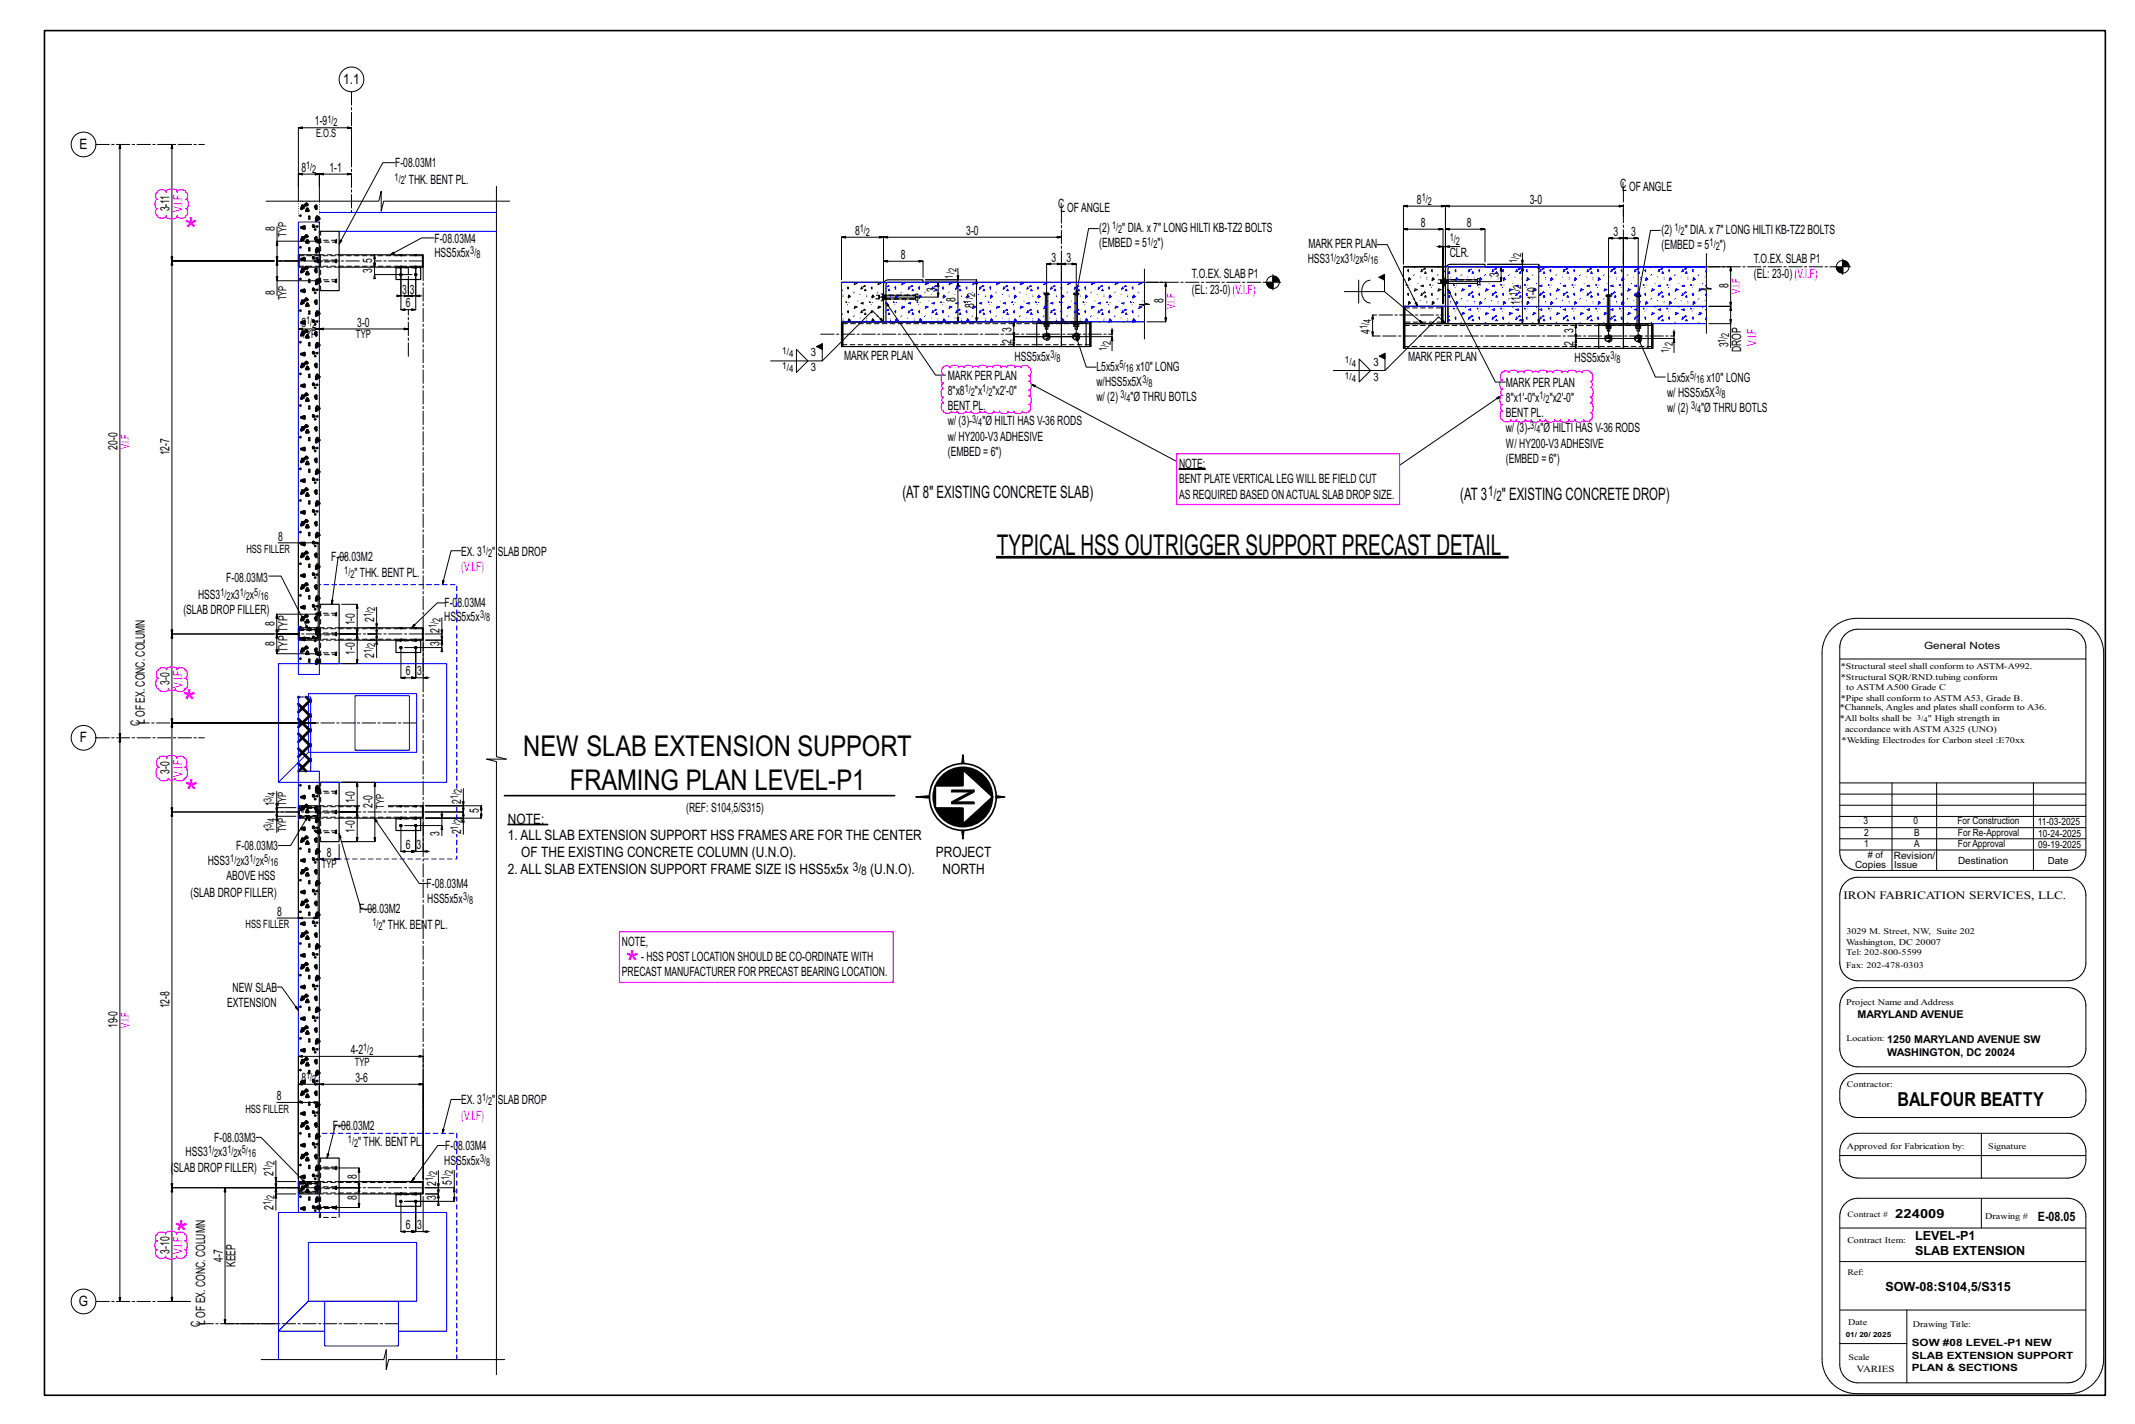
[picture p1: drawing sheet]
<svg xmlns="http://www.w3.org/2000/svg" width="914mm" height="610mm" viewBox="0 0 914 610" stroke-linecap="round" stroke-linejoin="round" font-family="sans-serif">
<defs><g id="words">
<g font-size="14.7" fill="#f0f">
<text x="79" y="103.5">*</text>
<text x="78.2" y="305.5">*</text>
<text x="79.2" y="344.2">*</text>
<text x="268.1" y="417.4">*</text>
<text x="74.9" y="533.1">*</text>
</g>
<g font-size="12.2">
<text x="426.9" y="237.7">TYPICALHSS OUTRIGGER SUPPORT PRECAST DETAIL</text>
<text x="224.1" y="323.8">NEW SLAB EXTENSION SUPPORT</text>
<text x="244" y="338.3">FRAMING PLAN LEVEL-P1</text>
</g>
<text font-size="8.3" x="812.7" y="473.4">BALFOUR BEATTY</text>
<g font-size="7.3">
<text x="386.5" y="213.1">(AT 8&quot; EXISTING CONCRETE SLAB)</text>
<text x="625.4" y="214">(AT 3</text>
<text x="643.2" y="214">&quot; EXISTING CONCRETE DROP)</text>
</g>
<g font-size="6.2">
<text x="637.4" y="212.3">1/</text>
<text x="640.9" y="214.6">2</text>
</g>
<g font-size="6.1">
<text x="147" y="35.9">1.1</text>
<text x="34.1" y="63.8">E</text>
<text x="34.2" y="317.8">F</text>
<text x="217.6" y="352.5">NOTE:</text>
<text x="217.6" y="359.8">1. ALL SLAB EXTENSION SUPPORT HSS FRAMES ARE FOR THE CENTER</text>
<text x="223.3" y="367">OF THE EXISTING CONCRETE COLUMN (U.N.O).</text>
<text x="400.9" y="367">PROJECT</text>
<text x="217.6" y="374.3">2. ALL SLAB EXTENSION SUPPORT FRAME SIZE IS HSS5x5x</text>
<text x="372.7" y="374.3">(U.N.O).</text>
<text x="403.7" y="374.2">NORTH</text>
<text x="33.8" y="559.1">G</text>
</g>
<g font-size="5.5">
<text x="134.9" y="53.7">1-9</text>
<text x="169.2" y="71.6">F-08.03M1</text>
<text x="129.1" y="73.5">8</text>
<text x="141.1" y="73.5">1-1</text>
<text x="173.4" y="78.6">' THK. BENT PL.</text>
<text x="693.9" y="80.4">CL</text>
<text x="697.7" y="81.6">OFANGLE</text>
<text x="453.2" y="89.1">C</text>
<text x="606.9" y="87.3">8</text>
<text x="655.1" y="87.3">3-0</text>
<text x="72.6" y="90.5" transform="rotate(-90 72.6 90.5)">3-11</text>
<text x="454.1" y="90.6">L</text>
<text x="457.1" y="90.6">OFANGLE</text>
<text x="117.7" y="99.1" transform="rotate(-90 117.7 99.1)">8</text>
<text x="366.2" y="100.6">8</text>
<text x="413.8" y="100.6">3-0</text>
<text x="470.8" y="99.4">(2)</text>
<text x="480.7" y="99.4">&quot; DIA. x 7&quot; LONG HILTI KB-TZ2 BOLTS</text>
<text x="608.5" y="97.1">8</text>
<text x="628.2" y="97.1">8</text>
<text x="691.1" y="101">3</text>
<text x="698.6" y="101">3</text>
<text x="711.6" y="100.1">(2)</text>
<text x="721.5" y="100.1">&quot; DIA. x 7&quot; LONG HILTI KB-TZ2 BOLTS</text>
<text x="186" y="103.9">F-08.03M4</text>
<text x="470.8" y="105.9">(EMBED = 5</text>
<text x="495.7" y="105.9">&quot;)</text>
<text x="560.4" y="106.3">MARK PER PLAN</text>
<text x="711.6" y="106.6">(EMBED = 5</text>
<text x="736.6" y="106.6">&quot;)</text>
<text x="159.4" y="112.7" transform="rotate(-90 159.4 112.7)">5</text>
<text x="186" y="109.9">HSS5x5x</text>
<text x="385.8" y="110.8">8</text>
<text x="450.4" y="112">3</text>
<text x="456.7" y="112">3</text>
<text x="560.1" y="112.8">HSS3</text>
<text x="574.1" y="112.8">x3</text>
<text x="582.3" y="112.8">x</text>
<text x="620.9" y="110.1">CLR.</text>
<text x="751.2" y="112.5">T.O.EX. SLAB P1</text>
<text x="159.4" y="117" transform="rotate(-90 159.4 117)">3</text>
<text x="510.5" y="119.1">T.O.EX. SLAB P1</text>
<text x="641.9" y="118.4" transform="rotate(-90 641.9 118.4)">3</text>
<text x="751.2" y="119">(EL: 23-0) (V.I.F)</text>
<text x="172.3" y="125.7">3</text>
<text x="175.5" y="125.7">3</text>
<text x="400.8" y="125" transform="rotate(-90 400.8 125)">3</text>
<text x="510.5" y="125.7">(EL: 23-0) (V.I.F)</text>
<text x="740.2" y="123.3" transform="rotate(-90 740.2 123.3)">8</text>
<text x="117.7" y="126.5" transform="rotate(-90 117.7 126.5)">8</text>
<text x="173.9" y="131.6">6</text>
<text x="409.3" y="129.3" transform="rotate(-90 409.3 129.3)">8</text>
<text x="417.2" y="132" transform="rotate(-90 417.2 132)">8</text>
<text x="498.3" y="129.9" transform="rotate(-90 498.3 129.9)">8</text>
<text x="651" y="130.6" transform="rotate(-90 651 130.6)">11</text>
<text x="658" y="128.5" transform="rotate(-90 658 128.5)">1-0</text>
<text x="129.1" y="139.8">8</text>
<text x="153" y="139.8">3-0</text>
<text x="433.2" y="142" transform="rotate(-90 433.2 142)">3</text>
<text x="586.9" y="142.9" transform="rotate(-90 586.9 142.9)">4</text>
<text x="673.9" y="142.8" transform="rotate(-90 673.9 142.8)">3</text>
<text x="433.2" y="147.3" transform="rotate(-90 433.2 147.3)">2</text>
<text x="673.9" y="148" transform="rotate(-90 673.9 148)">2</text>
<text x="740.2" y="148.7" transform="rotate(-90 740.2 148.7)">3</text>
<text x="361.6" y="154.2">MARK PER PLAN</text>
<text x="434.6" y="154.4">HSS5x5x</text>
<text x="603.1" y="154.7">MARK PER PLAN</text>
<text x="674.4" y="155.1">HSS5x5x</text>
<text x="745.8" y="150.9" transform="rotate(-90 745.8 150.9)">DROP</text>
<text x="469.6" y="158.8">L5x5x</text>
<text x="486.6" y="158.8">x10&quot; LONG</text>
<text x="406" y="162.5">MARK PER PLAN</text>
<text x="469.6" y="165.3">w/HSS5x5X</text>
<text x="645" y="165.5">MARK PER PLAN</text>
<text x="714" y="163.3">L5x5x</text>
<text x="731" y="163.3">x10&quot; LONG</text>
<text x="406" y="169.1">8&quot;x8</text>
<text x="417.6" y="169.1">&quot;x</text>
<text x="425.1" y="169.1">&quot;x2'-0&quot;</text>
<text x="469.6" y="171.8">w/ (2)</text>
<text x="484.2" y="171.8">&quot;Ø THRU BOTLS</text>
<text x="645" y="172.1">8&quot;x1'-0&quot;x</text>
<text x="663.7" y="172.1">&quot;x2'-0&quot;</text>
<text x="714" y="169.9">w/ HSS5x5X</text>
<text x="406" y="175.6">BENT PL.</text>
<text x="645" y="178.6">BENT PL.</text>
<text x="714" y="176.4">w/ (2)</text>
<text x="728.6" y="176.4">&quot;Ø THRU BOTLS</text>
<text x="406" y="182.1">w/ (3)-</text>
<text x="420.8" y="182.1">&quot;Ø HILTI HAS V-36 RODS</text>
<text x="645" y="185.1">w/ (3)-</text>
<text x="659.8" y="185.1">&quot;Ø HILTI HAS V-36 RODS</text>
<text x="406" y="188.6">w/ HY200-V3ADHESIVE</text>
<text x="645" y="191.6">W/ HY200-V3ADHESIVE</text>
<text x="50.4" y="192.5" transform="rotate(-90 50.4 192.5)">20-0</text>
<text x="72.6" y="194.9" transform="rotate(-90 72.6 194.9)">12-7</text>
<text x="406" y="195.2">(EMBED = 6&quot;)</text>
<text x="505" y="200.4">NOTE:</text>
<text x="645" y="198.1">(EMBED = 6&quot;)</text>
<text x="505" y="206.9">BENT PLATE VERTICALLEG WILLBE FIELD CUT</text>
<text x="505" y="213.4">AS REQUIRED BASED ONACTUALSLAB DROPSIZE.</text>
<text x="119.1" y="231.4">8</text>
<text x="197.5" y="237.8">EX. 3</text>
<text x="210.9" y="237.8">&quot;</text>
<text x="213.2" y="237.8">SLAB DROP</text>
<text x="141.8" y="240.2">F-08.03M2</text>
<text x="96.9" y="249.2">F-08.03M3</text>
<text x="151.8" y="247.1">&quot; THK. BENT PL.</text>
<text x="84.8" y="256.4">HSS3</text>
<text x="98.8" y="256.4">x3</text>
<text x="107.1" y="256.4">x</text>
<text x="78.5" y="262.8">(SLAB DROPFILLER)</text>
<text x="190.3" y="260">F-0</text>
<text x="195.9" y="260">8.03M4</text>
<text x="117.5" y="268.2" transform="rotate(-90 117.5 268.2)">8</text>
<text x="152" y="267.7" transform="rotate(-90 152 267.7)">1-0</text>
<text x="160.3" y="266.3" transform="rotate(-90 160.3 266.3)">2</text>
<text x="190.2" y="265.6">HSS5x5x</text>
<text x="123.1" y="270.7" transform="rotate(-90 123.1 270.7)">TYP</text>
<text x="188.2" y="270.9" transform="rotate(-90 188.2 270.9)">2</text>
<text x="117.5" y="276.7" transform="rotate(-90 117.5 276.7)">8</text>
<text x="123.1" y="279.2" transform="rotate(-90 123.1 279.2)">TYP</text>
<text x="152" y="280.4" transform="rotate(-90 152 280.4)">1-0</text>
<text x="160.3" y="281.5" transform="rotate(-90 160.3 281.5)">2</text>
<text x="188.2" y="276.7" transform="rotate(-90 188.2 276.7)">3</text>
<text x="72.6" y="293.1" transform="rotate(-90 72.6 293.1)">3-0</text>
<text x="173.9" y="289.2">6</text>
<text x="178.6" y="289.2">3</text>
<text x="59.9" y="310.8" transform="rotate(-90 59.9 310.8)">C</text>
<text x="62" y="309.9" transform="rotate(-90 62 309.9)">L</text>
<text x="62" y="307" transform="rotate(-90 62 307)">OF EX. CONC. COLUMN</text>
<text x="72.6" y="331.2" transform="rotate(-90 72.6 331.2)">3-0</text>
<text x="117.5" y="345.2" transform="rotate(-90 117.5 345.2)">1</text>
<text x="152" y="343.9" transform="rotate(-90 152 343.9)">1-0</text>
<text x="159.6" y="345.9" transform="rotate(-90 159.6 345.9)">2-0</text>
<text x="197.4" y="344" transform="rotate(-90 197.4 344)">2</text>
<text x="293.9" y="347.8">(REF: S104,5/S315)</text>
<text x="205.1" y="348.2" transform="rotate(-90 205.1 348.2)">5</text>
<text x="117.5" y="356.4" transform="rotate(-90 117.5 356.4)">1</text>
<text x="152" y="356.6" transform="rotate(-90 152 356.6)">1-0</text>
<text x="188.3" y="357.8" transform="rotate(-90 188.3 357.8)">3</text>
<text x="197.4" y="357.2" transform="rotate(-90 197.4 357.2)">2</text>
<text x="101.2" y="363.7">F-08.03M3</text>
<text x="173.9" y="363.5">6</text>
<text x="178.4" y="363.5">3</text>
<text x="89" y="370.3">HSS3</text>
<text x="103" y="370.3">x3</text>
<text x="111.2" y="370.3">x</text>
<text x="140" y="366.8">8</text>
<text x="97" y="376.9">ABOVE HSS</text>
<text x="81.6" y="384">(SLAB DROPFILLER)</text>
<text x="182.7" y="380.2">F-08.03M4</text>
<text x="183" y="386.5">HSS5x5x</text>
<text x="118.7" y="392">8</text>
<text x="153.8" y="391.1">F-08.03M2</text>
<text x="163.9" y="397.6">&quot; THK. BENT PL.</text>
<text x="266.4" y="405">NOTE,</text>
<text x="274.6" y="411.5">- HSS POST LOCATION SHOULD BE CO-ORDINATE WITH</text>
<text x="266.4" y="418">PRECAST MANUFACTURER FOR PRECAST BEARING LOCATION.</text>
<text x="99.6" y="424.7">NEW SLAB</text>
<text x="72.6" y="431.7" transform="rotate(-90 72.6 431.7)">12-8</text>
<text x="97.3" y="431.3">EXTENSION</text>
<text x="50.4" y="440.2" transform="rotate(-90 50.4 440.2)">19-0</text>
<text x="150.2" y="451.2">4-2</text>
<text x="129.1" y="463.2">8</text>
<text x="152.2" y="463.2">3-6</text>
<text x="118.6" y="471">8</text>
<text x="197.5" y="472.8">EX. 3</text>
<text x="210.9" y="472.8">&quot;</text>
<text x="213.2" y="472.8">SLAB DROP</text>
<text x="142.6" y="483.6">F-08.03M2</text>
<text x="91.7" y="489">F-08.03M3</text>
<text x="153.4" y="490.5">&quot; THK. BENT PL.</text>
<text x="79.5" y="495">HSS3</text>
<text x="93.5" y="495">x3</text>
<text x="101.7" y="495">x</text>
<text x="190.6" y="492.4">F-0</text>
<text x="196.2" y="492.4">8.03M4</text>
<text x="73.1" y="501.8">(</text>
<text x="74.4" y="501.8">SLAB DROPFILLER)</text>
<text x="117.2" y="503.2" transform="rotate(-90 117.2 503.2)">2</text>
<text x="190.3" y="498.5">HSS5x5x</text>
<text x="152.8" y="504.6" transform="rotate(-90 152.8 504.6)">8</text>
<text x="186.8" y="507.5" transform="rotate(-90 186.8 507.5)">2</text>
<text x="193.6" y="507.4" transform="rotate(-90 193.6 507.4)">5</text>
<text x="152.8" y="513.7" transform="rotate(-90 152.8 513.7)">8</text>
<text x="186.8" y="513.7" transform="rotate(-90 186.8 513.7)">3</text>
<text x="117.2" y="518" transform="rotate(-90 117.2 518)">2</text>
<text x="173.9" y="526.2">6</text>
<text x="178.6" y="526.2">3</text>
<text x="872.8" y="522.9">E-08.05</text>
<text x="72.6" y="536.6" transform="rotate(-90 72.6 536.6)">3-10</text>
<text x="95.4" y="540.1" transform="rotate(-90 95.4 540.1)">4-7</text>
<text x="100.9" y="542.4" transform="rotate(-90 100.9 542.4)">KEEP</text>
<text x="85.7" y="568" transform="rotate(-90 85.7 568)">C</text>
<text x="87.9" y="567.1" transform="rotate(-90 87.9 567.1)">L</text>
<text x="87.9" y="564.2" transform="rotate(-90 87.9 564.2)">OF EX. CONC. COLUMN</text>
</g>
<g font-size="5.5" fill="#f0f">
<text x="78.2" y="90.7" transform="rotate(-90 78.2 90.7)">V.I.F</text>
<text x="752.3" y="148" transform="rotate(-90 752.3 148)">V.I.F</text>
<text x="197.5" y="244.4">(V.I.F)</text>
<text x="78.2" y="294.3" transform="rotate(-90 78.2 294.3)">V.I.F</text>
<text x="78.2" y="332.4" transform="rotate(-90 78.2 332.4)">V.I.F</text>
<text x="197.5" y="479.3">(V.I.F)</text>
<text x="78.2" y="536.8" transform="rotate(-90 78.2 536.8)">V.I.F</text>
</g>
<g font-size="5.4">
<text x="811.7" y="521.2">224009</text>
<text x="820.3" y="530.8">LEVEL-P1</text>
<text x="820.3" y="537.4">SLAB EXTENSION</text>
<text x="807.5" y="552.8">SOW-08:S104,5/S315</text>
</g>
<g font-size="5.2">
<text x="365.2" y="372.9">3/</text>
<text x="368.9" y="374.7">8</text>
</g>
<g font-size="4.9">
<text x="135.3" y="58.7">E.O.S</text>
<text x="122.7" y="101.2" transform="rotate(-90 122.7 101.2)">TYP</text>
<text x="122.7" y="128.6" transform="rotate(-90 122.7 128.6)">TYP</text>
<text x="129.1" y="144.9">TYP</text>
<text x="152.5" y="144.9">TYP</text>
<text x="347.2" y="152.5">3</text>
<text x="347.2" y="159">3</text>
<text x="588.3" y="156.6">3</text>
<text x="588.3" y="163.1">3</text>
<text x="105.5" y="236.7">HSS FILLER</text>
<text x="122.6" y="345.2" transform="rotate(-90 122.6 345.2)">TYP</text>
<text x="164.6" y="346.4" transform="rotate(-90 164.6 346.4)">TYP</text>
<text x="122.6" y="356.4" transform="rotate(-90 122.6 356.4)">TYP</text>
<text x="137.8" y="371.8">TYP</text>
<text x="789.5" y="384.8">IRON FABRICATION SERVICES, LLC.</text>
<text x="105.2" y="397.4">HSS FILLER</text>
<text x="151.9" y="456.3">TYP</text>
<text x="105.1" y="476.4">HSS FILLER</text>
</g>
<g font-size="4.9" fill="#f0f">
<text x="745.3" y="125.7" transform="rotate(-90 745.3 125.7)">V.I.F</text>
<text x="503.3" y="132.3" transform="rotate(-90 503.3 132.3)">V.I.F</text>
<text x="55.4" y="192.3" transform="rotate(-90 55.4 192.3)">V.I.F</text>
<text x="55.4" y="440" transform="rotate(-90 55.4 440)">V.I.F</text>
</g>
<g font-size="4.7">
<text x="140.2" y="52.5">1/</text>
<text x="142.8" y="54.1">2</text>
<text x="131.1" y="72.3">1/</text>
<text x="133.7" y="74">2</text>
<text x="169" y="77.3">1/</text>
<text x="171.6" y="79">2</text>
<text x="608.9" y="86">1/</text>
<text x="611.5" y="87.7">2</text>
<text x="368.2" y="99.3">1/</text>
<text x="370.9" y="101">2</text>
<text x="476.3" y="98.2">1/</text>
<text x="478.9" y="99.8">2</text>
<text x="717.2" y="98.8">1/</text>
<text x="719.8" y="100.5">2</text>
<text x="491.4" y="104.7">1/</text>
<text x="494" y="106.3">2</text>
<text x="620.9" y="103.3">1/</text>
<text x="623.5" y="105">2</text>
<text x="732.2" y="105.4">1/</text>
<text x="734.8" y="107">2</text>
<text x="201.4" y="108.6">3/</text>
<text x="204" y="110.3">8</text>
<text x="569.7" y="111.5">1/</text>
<text x="572.3" y="113.2">2</text>
<text x="578" y="111.5">1/</text>
<text x="580.6" y="113.2">2</text>
<text x="584.2" y="111.5">5/</text>
<text x="586.8" y="113.2">16</text>
<text x="649.8" y="112.6" transform="rotate(-90 649.8 112.6)">1/</text>
<text x="651.5" y="110" transform="rotate(-90 651.5 110)">2</text>
<text x="408" y="119.3" transform="rotate(-90 408 119.3)">1/</text>
<text x="409.7" y="116.6" transform="rotate(-90 409.7 116.6)">2</text>
<text x="651.5" y="123.9" transform="rotate(-90 651.5 123.9)">2</text>
<text x="416" y="129.9" transform="rotate(-90 416 129.9)">1/</text>
<text x="417.7" y="127.3" transform="rotate(-90 417.7 127.3)">2</text>
<text x="649.8" y="126.5" transform="rotate(-90 649.8 126.5)">1/</text>
<text x="131.1" y="138.6">1/</text>
<text x="133.7" y="140.2">2</text>
<text x="585.6" y="140.9" transform="rotate(-90 585.6 140.9)">1/</text>
<text x="587.3" y="138.3" transform="rotate(-90 587.3 138.3)">4</text>
<text x="475.7" y="147.5" transform="rotate(-90 475.7 147.5)">2</text>
<text x="716.4" y="148.3" transform="rotate(-90 716.4 148.3)">2</text>
<text x="739" y="146.7" transform="rotate(-90 739 146.7)">1/</text>
<text x="740.6" y="144.1" transform="rotate(-90 740.6 144.1)">2</text>
<text x="449.9" y="153.2">3/</text>
<text x="452.6" y="154.9">8</text>
<text x="474" y="150.2" transform="rotate(-90 474 150.2)">1/</text>
<text x="689.7" y="153.8">3/</text>
<text x="692.3" y="155.5">8</text>
<text x="714.7" y="150.9" transform="rotate(-90 714.7 150.9)">1/</text>
<text x="479.5" y="157.5">5/</text>
<text x="482.1" y="159.2">16</text>
<text x="413.2" y="167.8">1/</text>
<text x="420.7" y="167.8">1/</text>
<text x="489.3" y="164">3/</text>
<text x="491.9" y="165.7">8</text>
<text x="723.8" y="162.1">5/</text>
<text x="726.5" y="163.8">16</text>
<text x="415.8" y="169.5">2</text>
<text x="423.3" y="169.5">2</text>
<text x="479.9" y="170.5">3/</text>
<text x="482.5" y="172.2">4</text>
<text x="659.4" y="170.8">1/</text>
<text x="662" y="172.5">2</text>
<text x="734.7" y="168.6">3/</text>
<text x="737.3" y="170.3">8</text>
<text x="724.2" y="175.1">3/</text>
<text x="726.9" y="176.8">4</text>
<text x="416.4" y="180.9">3/</text>
<text x="419" y="182.5">4</text>
<text x="655.4" y="183.9">3/</text>
<text x="658" y="185.5">4</text>
<text x="206.5" y="236.6">1/</text>
<text x="209.1" y="238.3">2</text>
<text x="147.5" y="245.9">1/</text>
<text x="150.1" y="247.6">2</text>
<text x="94.5" y="255.2">1/</text>
<text x="97.1" y="256.8">2</text>
<text x="102.7" y="255.2">1/</text>
<text x="105.3" y="256.8">2</text>
<text x="108.9" y="255.2">5/</text>
<text x="111.5" y="256.8">16</text>
<text x="160.7" y="261.6" transform="rotate(-90 160.7 261.6)">2</text>
<text x="159.1" y="264.3" transform="rotate(-90 159.1 264.3)">1/</text>
<text x="187" y="268.8" transform="rotate(-90 187 268.8)">1/</text>
<text x="188.7" y="266.2" transform="rotate(-90 188.7 266.2)">2</text>
<text x="205.6" y="264.4">3/</text>
<text x="208.2" y="266.1">8</text>
<text x="159.1" y="279.5" transform="rotate(-90 159.1 279.5)">1/</text>
<text x="160.7" y="276.9" transform="rotate(-90 160.7 276.9)">2</text>
<text x="118" y="340.6" transform="rotate(-90 118 340.6)">4</text>
<text x="196.2" y="341.9" transform="rotate(-90 196.2 341.9)">1/</text>
<text x="197.9" y="339.3" transform="rotate(-90 197.9 339.3)">2</text>
<text x="116.3" y="343.2" transform="rotate(-90 116.3 343.2)">3/</text>
<text x="118" y="351.7" transform="rotate(-90 118 351.7)">4</text>
<text x="197.9" y="352.5" transform="rotate(-90 197.9 352.5)">2</text>
<text x="116.3" y="354.3" transform="rotate(-90 116.3 354.3)">3/</text>
<text x="196.2" y="355.1" transform="rotate(-90 196.2 355.1)">1/</text>
<text x="98.6" y="369.1">1/</text>
<text x="101.3" y="370.7">2</text>
<text x="106.9" y="369.1">1/</text>
<text x="109.5" y="370.7">2</text>
<text x="113.1" y="369.1">5/</text>
<text x="115.7" y="370.7">16</text>
<text x="198.3" y="385.3">3/</text>
<text x="200.9" y="386.9">8</text>
<text x="159.5" y="396.4">1/</text>
<text x="162.1" y="398">2</text>
<text x="155.6" y="450">1/</text>
<text x="158.2" y="451.7">2</text>
<text x="131.1" y="461.9">1/</text>
<text x="133.7" y="463.6">2</text>
<text x="206.5" y="471.5">1/</text>
<text x="209.1" y="473.2">2</text>
<text x="149" y="489.2">1/</text>
<text x="151.6" y="490.9">2</text>
<text x="89.1" y="493.8">1/</text>
<text x="91.7" y="495.5">2</text>
<text x="97.4" y="493.8">1/</text>
<text x="100" y="495.5">2</text>
<text x="103.6" y="493.8">5/</text>
<text x="106.2" y="495.5">16</text>
<text x="205.6" y="497.3">3/</text>
<text x="115.9" y="501.2" transform="rotate(-90 115.9 501.2)">1/</text>
<text x="117.6" y="498.6" transform="rotate(-90 117.6 498.6)">2</text>
<text x="187.2" y="502.9" transform="rotate(-90 187.2 502.9)">2</text>
<text x="194" y="502.7" transform="rotate(-90 194 502.7)">2</text>
<text x="208.3" y="499">8</text>
<text x="185.5" y="505.5" transform="rotate(-90 185.5 505.5)">1/</text>
<text x="192.3" y="505.3" transform="rotate(-90 192.3 505.3)">1/</text>
<text x="115.9" y="516" transform="rotate(-90 115.9 516)">1/</text>
<text x="117.6" y="513.4" transform="rotate(-90 117.6 513.4)">2</text>
</g>
<g font-size="4.6">
<text x="795.6" y="436">MARYLAND AVENUE</text>
<text x="808.3" y="446.4">1250 MARYLAND AVENUE SW</text>
<text x="808.3" y="452">WASHINGTON, DC 20024</text>
</g>
<g font-size="4.3">
<text x="824.1" y="277.6">General Notes</text>
<text x="798.2" y="352.9">3</text>
<text x="819.6" y="352.9">0</text>
<text x="838.4" y="352.8">For Construction</text>
<text x="872.7" y="353.2">11-03-2025</text>
<text x="798.4" y="357.8">2</text>
<text x="819.8" y="357.9">B</text>
<text x="838.6" y="357.8">For Re-Approval</text>
<text x="873" y="358.2">10-24-2025</text>
<text x="798.4" y="362.6">1</text>
<text x="819.8" y="362.6">A</text>
<text x="838.6" y="362.6">For Approval</text>
<text x="873" y="362.9">09-19-2025</text>
<text x="794.5" y="371.5">Copies</text>
<text x="811.1" y="367.7">Revision/</text>
<text x="838.6" y="369.7">Destination</text>
<text x="818.9" y="581.6">SLAB EXTENSION SUPPORT</text>
<text x="818.9" y="576.4">SOW #08 LEVEL-P1 NEW</text>
<text x="818.9" y="586.8">PLAN &amp; SECTIONS</text>
</g>
<g font-size="4.2">
<text x="335" y="151.4">1/</text>
<text x="337.9" y="152.9">4</text>
<text x="576" y="155.5">1/</text>
<text x="335" y="157.9">1/</text>
<text x="337.9" y="159.4">4</text>
<text x="579" y="157">4</text>
<text x="576" y="162">1/</text>
<text x="579" y="163.5">4</text>
<text x="811.3" y="371.4">Issue</text>
<text x="877.1" y="369.8">Date</text>
</g>
<text font-size="4" x="795.1" y="587.5">VARIES</text>
<text font-size="3.9" x="799.9" y="367.1"># of</text>
<g font-size="3.7">
<text x="788.4" y="286.2">*Structural steel shall conform to ASTM-A992.</text>
<text x="788.4" y="291.2">*Structural SQR/RND.tubing conform</text>
<text x="790.7" y="295.5">to ASTM A500 Grade C</text>
<text x="787.9" y="304.1">*Channels, Angles and plates shall conform to A36.</text>
<text x="788.4" y="300.2">*Pipe shall conform to ASTM A53, Grade B.</text>
<text x="788" y="308.9">*All bolts shall be</text>
<text x="825.7" y="308.9">&quot; High strength in</text>
<text x="790.2" y="313.2">accordance with ASTM A325 (UNO)</text>
<text x="788.8" y="318">*Welding Electrodes for Carbon steel :E70xx</text>
<text x="790.8" y="399.9">3029 M. Street, NW, Suite 202</text>
<text x="790.7" y="404.6">Washington, DC 20007</text>
<text x="790.7" y="409">Tel: 202-800-5599</text>
<text x="790.7" y="414.2">Fax: 202-478-0303</text>
<text x="790.7" y="430">Project Name and Address</text>
<text x="790.8" y="445.6">Location:</text>
<text x="791" y="465.3">Contractor:</text>
<text x="791" y="491.9">Approved for Fabrication by:</text>
<text x="851.5" y="492">Signature</text>
<text x="850.2" y="522">Drawing #</text>
<text x="791.2" y="532.3">Contract Item:</text>
<text x="791.5" y="567.4">Date</text>
<text x="819.3" y="568.1">Drawing Title:</text>
<text x="791.7" y="582.1">Scale</text>
</g>
<text font-size="3.6" x="791.2" y="545.9">Ref:</text>
<text font-size="3.5" x="791.3" y="520.8">Contract #</text>
<g font-size="3.2">
<text x="821" y="308">3/</text>
<text x="823.9" y="309.1">4</text>
</g>
<text font-size="3" x="790.5" y="572.4">01/ 20/ 2025</text>
</g></defs>
<g fill="none" stroke="#000" stroke-width=".43">
<path d="M51.3 61.8l-.3 1.8h.7l-.4-1.8v254l-.3-1.7h.7l-.7 3.5h.7l-.4-1.8v241.3M71.4 61.8h2.2l-.3 1.8h.7l-.4-1.8v49.9l-.3-1.7h.7l-.4 1.7h43.9h-43.9l-.3 1.8h.7l-.4-1.8v159.7l-.3-1.8h.7l-.4 1.8h43.9M127.8 80v-5.5l1.7 .4v-.7l-1.7 .3h9l-1.8 .4v-.7l1.8 .3v11.6M136.8 80v-5.5l1.7 .4v-.7l-1.7 .3h13.7l-1.7 .4v-.7l1.7 .3v5.5M150.5 66.1v-11.4l-1.7-.4v.8l1.7-.4h-22.7l1.7-.4v.8l-1.7-.4v31.4M169.2 69.6h-5.2l-18.7 34.9 .4-1.8 .7 .4-1.1 1.4M212.6 79.8v244.1l4.3 1.1h-8.5l4.2 1v262.5M113.9 86.1h48.3l1.1-4.2v8.5l1-4.3h54M118.7 97v6.3h18.1M470.5 97.9h-4.3l-5.3 28.2v-1.8l.7 .2-.7 1.6M695.3 92.5v-4.3l-1.8-.3v.7l1.8-.4h-76.2l1.7-.3v.7l-1.7-.4v23.6v-23.6l-1.8-.3v.7l1.8-.4h-18l1.7-.3v.7l-1.7-.4v23.6M711.1 98.6h-4.2l-5.3 28.3v-1.8l.7 .2-.7 1.6"/>
<path d="M118.3 118.4h.7l-.3 1.8zM118.7 103.3l.3 1.7h-.7zM118.7 103.3v8.4l-.4-1.7h.7l-.3 1.7h9.4h-9.4l-.4 1.8h.7l-.3-1.8v8.5M136.6 119.4l.2 1.6zM136.6 110.9l.2 1.6zM136.6 102.5l.2 1.5zM136.6 119.8h-1.4v.8h1.4M136.6 119.4h-.8v1.5h.8M136.6 111.3h-1.4v.8h1.4M136.6 111h-.8v1.5h.8M136.6 102.9h-1.4v.7h1.4M136.6 102.5h-.8v1.5h.8"/>
<path d="M160 112.6h.8l-.4 1.8zM160.4 114.4h.1M160.4 109.1l-.4 1.7h.8l-.4-1.7v5.3M160.4 111.7v5.8l-.4 1.8h.8l-.4-1.8h16.1M171.4 117.1h.6l.2 .4-.2 .5h-.6l-.2-.5zM171.7 114.7v12l-1.7 .3v-.7l1.7 .4h5.8M171.7 114.4v18.2l1.8 .3v-.7l-1.8 .4h6.4l-1.8 .3v-.7l1.8 .4v-17.9M174.9 119.7v6.3zM177.8 117.1h.5l.3 .4-.3 .5h-.5l-.3-.5zM178.1 114v12.7M185.9 101.9h-5.3l-13.4 7.2 1.3-1.2 .4 .7-1.7 .5M395.3 118.7v-6.9l-1.7-.3v.7l1.7-.4h-16.9l1.7-.3v.7l-1.7-.4v9h-18v17h18l-4.8-4.8-21.4 21.5"/>
<path d="M409.9 118h.7l-.3 1.8zM410.3 114.9v4.9h-13.9h21.8l-.3 1.7h.7l-.4-1.7v18l-.3-1.8h.7l-.4 1.8h-37.7h29.8l.3-1.8h-.7l.4 1.8v-17l.3 1.8h-.7l.4-1.8h-13.9M410.3 119.8v3.7M454.6 101.6l-1.8-.4v.7l1.8-.3h-76.2l1.7-.4v.7l-1.7-.3v19.2v-19.2l-1.8-.4v.7l1.8-.3h-18l1.8-.4v.7l-1.8-.3v18.2M490.2 115.2v14.6l2.1 .5h-4.3l2.2 .5v14.3M545.2 117.5v6.7M581.9 119.9v9.9M586.8 119.9a4.8 4.8 0 0 0-3.4 6.8l.8 1.6 1.2 1.1 1.4 .4M589.9 104.7h4.2l13.1 26.4-1.1-1.4 .6-.3 .5 1.7M593 117.5v7.3h-17.2M601.1 114.2h18M602.9 115.7l.3-.3v1z"/>
<path d="M603.5 119.2l.6 .3-.9 .7zM603.5 118.9l.3 .3-.6 .3zM605.4 117.9h.1M605.7 117.6h.1M605.8 114.2l-.1 .2 .5-.2M608.3 118.6h.1M608.9 115.4l.3 .6-.6 .4zM609.5 115.4l.7-.6 .3 .3zM610.5 116.4l.3 .6h-.6zM611.1 119.5h.1M611.1 118.9h.1M613 115.7l.4-.3v1z"/>
<path d="M613.7 119.2l.6 .3-.9 .7zM613.7 118.9l.3 .3-.6 .3zM615.4 105.6h3.7M615.6 117.9h.1M615.9 117.6h.1M616 114.2l-.1 .2 .5-.2M616.3 105.2l1.7 .4-1.7 .3zM618 105.6v24.5v-32l-1.7-.4v.8l1.7-.4h-16.9l1.7-.4v.8l-1.7-.4v15.1M618.4 118.6h.1M619.1 115.4l-.4 1 .4-.2M619.1 115.4h.1M619.1 105.6l1.7-.4v.7z"/>
<path d="M619.1 114.2h-18v16.9h18M620.1 119.8h12.7M625.3 105.6h-6.2v8.6M636 112.1v-14l-1.7-.4v.8l1.7-.4h-16.9l1.7-.4v.8l-1.7-.4v15.1M637.1 114.2h5.8l-.4 1.8h.8l-.4-1.8v6.4l-.4-1.8h.8l-.4 1.8h-22.8M637.1 114.2h14.9l-.3 1.8h.7l-.4-1.8v24.4M637.1 114.2h14.9M651.7 111.4h.7l-.4 1.8zM652 114.2l.4 1.8h-.7zM652 108.3v4.9h-14.9h21.9l-.3 1.7h.7l-.4-1.7v25.4l-.3-1.8h.7l-.4 1.8h-37.8M652 113.2v3.6M730.8 108.6v14.6l2.2 .5h-4.3l2.1 .5v18.5"/>
<path d="M731.9 114.2h9.3l-.4 1.8h.8l-.4-1.8v16.9l-.4-1.7h.8l-.4 1.7h-9.3h9.3l-.4 1.8h.8l-.4-1.8v7.5M785.9 114.2h6.6M789.2 110.9v6.6M136.8 120.2h-18.1v6.3M173.1 126.3l1.8 .4-1.8 .3zM174.9 126.7l1.7-.4v.7zM174.9 126.7h5.8M178.1 126.7l1.7-.4v.7zM360.4 122.5h.1M360.4 132.7h.1M360.4 133.9v.1M360.4 123.8h.1"/>
<path d="M360.4 133.9l.3 .7h-.3M360.4 123.8l.3 .6h-.3M361 126.3h.1M361 137.1h.1M361 127h.1M361 136.5h.1M362.3 129.2l.3 .3h-.3zM362.9 130.5h.1M363 133.3l.3-.3v.9zM363 123.2l.3-.4v1zM363.6 129.5h.1M363.6 126.6l.6 .4-.9 .6z"/>
<path d="M363.6 136.8l.6 .3-.9 .7zM363.6 136.5l.3 .3-.6 .3zM363.6 126.3l.3 .3-.6 .4zM365.5 135.5h.1M365.5 125.4h.1M365.8 135.2h.1M365.8 125.1h.1M366.1 120.9l1 .3-1.3 .7zM366.1 131.1l1 .3-1.3 .6zM367.4 128.9h.1M368.3 136.2h.1M368.3 126h.1"/>
<path d="M368.7 129.8l.9-.3v.6zM369 122.8l.3 .7-.6 .3zM369 133l.3 .6-.6 .3zM369.6 122.8l.7-.6 .3 .3zM369.6 133l.7-.6 .3 .3zM370.6 133.9l.3 .7h-.6zM370.6 123.8l.3 .6h-.6zM371.2 126.3h.1M371.2 137.1h.1M371.2 127h.1M371.2 136.5h.1M372.5 129.2l.3 .3h-.3z"/>
<path d="M373.1 130.5h.1M373.1 123.2l.3-.4v1zM373.1 133.3l.3-.3v.9zM373.7 129.5h.1M373.8 126.6l.6 .4-1 .6zM373.8 136.8l.6 .3-1 .7zM373.8 136.5l.3 .3-.7 .3zM373.8 126.3l.3 .3-.7 .4zM375.6 135.5h.1M375.6 125.4h.1M376 135.2h.1M376 125.1h.1"/>
<path d="M376.3 120.9l1 .3-1.3 .7zM376.3 131.1l1 .3-1.3 .6zM377.4 136.3l1 1.5-1.5-1zM377.6 128.9h.1M379.4 129.4l.7 1.7 .6-.4-1.3-1.3 21.3 31.2h4.2M379.5 128h12.7M379.5 126.4h12.7M392.2 127.2h.9v1.3h-.9v-2.6h.9v1.3M410.3 120.8l.3 1.8h-.7zM410.3 120.8h-13.9h5.4l-.4 1.8h.8l-.4-1.8v6.4l-.4-1.8h.8l-.4 1.8h-23.4M434.2 137.8l-.4 1.7h.8l-.4-1.7v6.3l-.4-1.7h.8l-.4 1.7h26.7h-26.7l-.4 1.8h.8l-.4-1.8v4.3M447.2 138.8v1h.5v1.1h1.1v-1.1h-1.1v-1"/>
<path d="M447.2 138.4h2.1v.4h-2.1zM447.7 137.8v-11.7h-.5v-.6h.5v.6h1.1v11.7M447.7 125.5h1.1v.6h.5v-.6h-.5M448.8 138.8v1h.5v-1M459.9 138.8v1h.5v1.1h1.1v-1.1h-1.1v-1M459.9 138.4h2.1v.4h-2.1zM460.4 137.8v-11.7h-.5v-.6h.5v.6h1.1v11.7M460.4 125.5h1.1v.6h.5v-.6h-.5M461.5 138.8v1h.5v-1M491.2 120.8h8l-.3 1.8h.7l-.4-1.8v17l-.3-1.8h.7l-.4 1.8h-8M541.9 120.8h6.6M589.6 134.8h-1.7l-.4 1.8h.8l-.4-1.8v9l-.4-1.7h.8l-.4 1.7h3.2"/>
<path d="M593 124.8l16.4 13.8-1.6-.9 .5-.6 1.1 1.5M602.2 121.7l.4 .4h-.4zM602.9 123h.1M602.9 125.9l.3-.3v.9zM603.5 122.1h.1M603.5 129.4l.6 .3-.9 .6zM603.5 129.1l.3 .3-.6 .3zM605.4 128.1h.1M605.7 127.8h.1M606 123.7l1 .3-1.3 .6zM607.3 121.4h.1M608.3 128.7h.1"/>
<path d="M608.6 122.4l.9-.3v.6zM608.9 125.6l.3 .6-.6 .3zM609.5 125.6l.7-.7 .3 .3zM610.5 126.5l.3 .6h-.6zM611.1 129.7h.1M611.1 129.1h.1M612.4 121.7l.3 .4h-.3zM613 123h.1M613 125.9l.4-.3v.9zM613.6 122.1h.1M613.7 129.4l.6 .3-.9 .6zM613.7 129.1l.3 .3-.6 .3z"/>
<path d="M615.6 128.1h.1M615.9 127.8h.1M616.2 123.7l1 .3-1.3 .6zM617.5 121.4h.1M618.4 128.7h.1M619.1 125.6l-.4 .9 .4-.2M619.1 125.6h.1M619.1 138.6l-1-1.5-.5 .5 1.5 1-2.9-3-23 23M619.1 122.3l-.4 .1 .4 .1M620.1 121.4h12.7M620.1 123.8l.5 1.8 .7-.4-1.2-1.4 20.4 39.8h4.2M632.8 120.6h1v1.3h-1v-2.7h1v1.4"/>
<path d="M651.7 136.8h.7l-.4 1.8zM674.9 138.6l-.4 1.7h.8l-.4-1.7v6.3l-.4-1.7h.8l-.4 1.7h42.1v6M687.9 139.5v1.1h.5v1.1h1.1v-1.1h-1.1v-1.1M687.9 139.2h2.1v.3h-2.1zM688.4 138.6v-11.7h-.5v-.6h.5v.6h1.1v11.7M688.4 126.3h1.1v.6h.5v-.6h-.5M689.5 139.5v1.1h.5v-1.1M700.6 139.5v1.1h.5v1.1h1.1v-1.1h-1.1v-1.1M700.6 139.2h2.1v.3h-2.1zM701.1 138.6v-11.7h-.5v-.6h.5v.6h1.1v11.7M701.1 126.3h1.1v.6h.5v-.6h-.5M702.2 139.5v1.1h.5v-1.1"/>
<path d="M731.9 138.6h9.3v10.1M740.8 136.8h.8l-.4 1.8zM127.8 140.8l1.7-.4v.8zM127.8 140.8h9l-1.8 .4v-.8l3.5 .8v-.8l-1.7 .4h38.1l-1.8 .4v-.8l1.8 .4M341.1 149.6l4.9 4.9-4.9 4.9zM352.2 147.1v7.4h-22.2M433.8 146.6h.8l-.4 1.8zM447.5 142.8h1.5l.8 1.3-.8 1.3h-1.5l-.8-1.3zM448.2 144.1v-31.1l1.8 .4v-.8l-1.8 .4h6.4l-1.8 .4v-.8l1.8 .4v35.4v-35.4l1.7 .4v-.8l-1.7 .4h6.3l-1.7 .4v-.8l1.7 .4v31.1h15.4v6.1M460.2 142.8h1.5l.8 1.3-.8 1.3h-1.5l-.8-1.3zM460.9 144.1l.2 1.8 .8-.2-1-1.6 4.4 13.1h4.2M475.9 141.3h.8l-.4 1.8z"/>
<path d="M476.3 144.1l.4 1.8h-.8zM476.3 140.4v3.7M476.3 143.1h.1M582.1 153.7l4.9 4.9-4.9 4.9zM593.2 151.2v7.4h-22.1M674.5 147.4h.8l-.4 1.7zM688.2 143.6h1.5l.7 1.3-.7 1.3h-1.5l-.8-1.3zM688.9 144.9v-42.9l1.8 .4v-.8l-1.8 .4h6.4l-1.8 .4v-.8l1.8 .4v47.1v-47.1l1.7 .4v-.8l-1.7 .4h6.3l-1.7 .4v-.8l1.7 .4v42.9h-26.7l-.4 1.8h.8l-.4-1.8v4.2M700.9 143.6h1.5l.7 1.3-.7 1.3h-1.5l-.8-1.3zM701.6 144.9l.4 1.8 .7-.4-1.1-1.4 7.4 16.5h4.2M716.6 142.1h.7l-.3 1.7zM717 144.9l.3 1.8h-.7z"/>
<path d="M717 141.2v3.7M717 143.8h.1M441.7 164.5l1.4 1.1 .3-.6-1.7-.5 62.1 33M642.7 169.5l-1.7 .7 .5 .6 1.2-1.3-43.4 29.8M119.1 232.4h8.7v35.3M127.8 232.4l1.7-.4v.8zM127.8 232.4h8.5l-1.8 .4v-.8l1.8 .4v36.1M148 238.4h-3.2l-2.7 20.3-.2-1.8 .8 .1-.6 1.7M197.4 235.8h-4.2l-3.7 14.5v-1.8l.8 .2-.8 1.6M115.1 246.6h5.3l11.6 22.9-1.1-1.3 .7-.4 .4 1.7M146.3 258.7h6.7l-.4 1.7h.8l-.4-1.7v12.7l-.4-1.8h.8l-.4 1.8h-7.7h7.7l-.4 1.7h.8l-.4-1.7v12.7l-.4-1.8h.8l-.4 1.8h-6.7M161.3 259.9v8.8h-3.8"/>
<path d="M190.4 258.1h-3.1l-11 10.6 1-1.4 .5 .5-1.5 .9M127.8 271.4h-54.2l-.3 1.7h.7l-.4-1.7v38.1l-.3-1.8h.7l-.4 1.8h61.7h-61.7l-.3 1.7h.7l-.4-1.7v38.1l-.3-1.8h.7l-.4 1.8h54.2M136.6 279.1l.2 1.6zM136.6 270.6l.2 1.6zM136.6 262.1l.2 1.6zM136.6 279.5h-1.4v.8l1.4-.1M136.6 279.1h-.8v1.5h.8M136.6 271h-1.4v.8h1.4M136.6 270.6h-.8v1.6h.8M136.6 262.5h-1.4v.8h1.4M136.6 262.2h-.8v1.5h.8M136.8 262.9h-18.3l-.3 1.8h.7l-.4-1.8v8.5l-.3-1.8h.7l-.4 1.8h9.3h-9.3l-.3 1.7h.7l-.4-1.7v8.5l-.3-1.8h.7l-.4 1.8h18.3"/>
<path d="M157.5 274h3.8v7.5M157.5 271.4h3.8l.4 1.7h-.8l.4-1.7v2.6v-5.3v2.7zM160.9 269.6h.8l-.4 1.8zM160.9 267h.8l-.4 1.7zM161.3 274l.4 1.8h-.8zM171.4 276.8h.6l.2 .4-.2 .5h-.6l-.2-.5zM171.7 277.2v13l1.8 .3v-.7l-1.8 .4h6.4l-1.8 .3v-.7l1.8 .4v-13v13l-1.8 .3v-.7l1.8 .4h5.8M177.8 276.8h.5l.3 .4-.3 .5h-.5l-.3-.5zM181.2 275.1v15.1M188.9 272.3h.7l-.4 1.7zM188.9 269.6h.7l-.4 1.8zM189.2 276.7v-2.7l-.3 1.8h.7l-.4-1.8h-6.9h6.9v-2.6v5.8l-.3 1.8h.7l-.4-1.8h-15.9"/>
<path d="M189.2 264.5v6.9h-7.2M784.7 269.1a15.1 15.1 0 0 1 10.5-4.4h90.9a14.9 14.9 0 0 1 14.9 14.9v302.2a14.9 14.9 0 0 1-14.9 14.8h-90.9a14.7 14.7 0 0 1-14.8-14.8v-302.2a14.7 14.7 0 0 1 4.3-10.5zM790.2 271.6a7.9 7.9 0 0 1 5.6-2.2h89.8a7.8 7.8 0 0 1 7.8 7v88.4a7.7 7.7 0 0 1-7.8 7.8h-89.8a7.8 7.8 0 0 1-7.8-7.8v-87.7a7.6 7.6 0 0 1 2.2-5.5zM181.2 290.2l1.8-.4v.7zM788 282.1h105.4M118.5 338.8v6.9h8.2M136.6 338.3l.2 1.6zM136.6 338.7h-1.4v.8h1.4M136.6 338.4h-.8v1.5h.8M146.3 334.9h14.2l-.3 1.7h.7l-.4-1.7v25.4l-.3-1.8h.7l-.4 1.8h-14.2h6.7l.4-1.8h-.8l.4 1.8v-12.7l.4 1.7h-.8l.4-1.7h-7.7h7.7l.4-1.8h-.8l.4 1.8v-12.7l.4 1.7h-.8l.4-1.7zM198.4 337.6v7.3h-16.1h23.8l-.4 1.8h.8l-.4-1.8v5.3l-.4-1.7h.8l-.4 1.7h-23.8h16.1v7M788 335.2h105.4"/>
<path d="M788 340h105.4M810.3 335.2v37.4M829.4 335.2v37.4M870.9 335.2v37.4M117.5 347.6h-43.9l-.3 1.7h.7l-.4-1.7v160.9l-.3-1.8h.7l-.4 1.8h43.9M118.2 345.8h.7l-.4 1.8zM118.2 344h.7l-.4 1.7zM118.5 349.4l.4 1.8h-.7zM118.5 347.6l.4 1.7h-.7zM118.5 345v5.2M126.7 349.4h-8.2v7M127.8 351.3v41.7h-9.1"/>
<path d="M131.9 349.4l-1.2 1.4 .6 .3 .6-1.7-7.4 12.6h-5.3M136.3 350.5v42.5l-1.8-.4v.8l1.8-.4h-8.5M136.6 355.3l.2 1.6zM136.6 346.8l.2 1.6zM136.6 355.7h-1.4v.8l1.4-.1M136.6 355.3h-.8v1.5h.8M136.6 347.2h-1.4v.8h1.4M136.6 346.8h-.8v1.6h.8M145.3 356.9l.1 1.8 .7-.2-.8-1.6 9.3 32.3h5.3M160.3 350.2l.7 1.7 .6-.4-1.3-1.3 19.2 28h3.2M171.4 353h.6l.2 .4-.2 .5h-.6l-.2-.5zM171.7 353.4v11.1l1.8 .4v-.8l-1.8 .4h6.4l-1.8 .4v-.8l1.8 .4v-11.1v11.1l-1.8 .4v-.8l1.8 .4h5.8"/>
<path d="M173.3 353.4h16v4.4M177.8 353h.5l.3 .4-.3 .5h-.5l-.3-.5zM181.2 351.3v13.2M182 347.6h16.4l.4 1.7h-.7l.3-1.7v2.6v-5.3v2.7zM182.3 350.2h7M188.9 348.5h.7l-.3 1.7zM189.3 353.4l.3 1.8h-.7zM189.3 347.6v5.8M198.1 345.8h.7l-.4 1.8zM198.1 343.2h.7l-.4 1.7zM198.4 350.2l.4 1.8h-.7zM788 349.5h105.4"/>
<path d="M788 359.1h105.4M788 344.7h105.4M788 354.3h105.4M136.8 361.4v6.3l1.7 .4v-.7l-1.7 .3h8.5l-1.8 .4v-.7l1.8 .3v-6.3M181.2 364.5l1.8-.4v.8zM788 363.9h105.4M790.2 377.8a7.9 7.9 0 0 1 5.6-2.2h89.8a7.9 7.9 0 0 1 7.8 7v30.3a7.8 7.8 0 0 1-7.8 7h-89.8a7.8 7.8 0 0 1-7.8-7.8v-28.7a7.8 7.8 0 0 1 2.2-5.6zM127.8 393l1.7-.4v.8zM118.6 422.5h2.1l7.1 10-1.3-1.2 .6-.4 .7 1.6M790.2 425a7.9 7.9 0 0 1 5.6-2.2h89.8a7.9 7.9 0 0 1 7.8 7v19.9a7.9 7.9 0 0 1-7.1 7h-91.3a7.9 7.9 0 0 1-7-7.8v-18.3a7.9 7.9 0 0 1 2.2-5.6zM127.8 452.2l1.7 .4v-.7l-1.7 .3h53.4l-1.7 .4v-.7l1.7 .3v52.6v-40.6l-1.7-.4v.7l1.7-.3h-44.4l1.7-.4v.7l-1.7-.3v30.5v-30.5l-1.8-.4v.7l1.8-.3h-9l1.7-.4v.7l-1.7-.3v40.6zM118.6 471.9h9.2v32.9"/>
<path d="M127.8 471.9l1.7-.3v.7zM127.8 471.9h8.5l-1.8 .4v-.7l1.8 .3v33.7M197.4 470.7h-4.2l-3.7 14.5v-1.8l.8 .2-.8 1.6M790.2 461.9l1.9-1.4 2.9-.9h91.3a7.8 7.8 0 0 1 7.1 7v4.8a7.8 7.8 0 0 1-7.8 7h-89.8a7.8 7.8 0 0 1-7.8-7.8v-3.2a7.9 7.9 0 0 1 2.2-5.5zM109.7 486.9h2.1l19.2 19.7-1.5-1 .6-.5 .9 1.5M118.2 496.8v9h8.5M136.6 499.2l.2 1.6zM136.6 499.6h-1.4v.8h1.4M136.6 499.2h-.8v1.6h.8M136.8 500h17l-.4 1.7h.7l-.3-1.7v8.5l-.4-1.8h.7l-.3 1.8h-10.1h10.1l-.4 1.7h.7l-.3-1.7v8.4l-.4-1.7h.7l-.3 1.7h-17M149 481.7h-5.3l-3.6 14.1 .1-1.8 .7 .2-.8 1.6M190.7 490.4h-3.2l-11.2 15.4 .7-1.6 .6 .4-1.3 1.2"/>
<path d="M788 494.7h105.4M790.2 487.4a7.9 7.9 0 0 1 5.6-2.2h89.8a7.8 7.8 0 0 1 7.8 7v4.3a7.8 7.8 0 0 1-7.8 7.8h-89.8a7.9 7.9 0 0 1-7.8-7.8v-3.6a7.6 7.6 0 0 1 2.2-5.5zM848.6 485.2v19.1M117.8 506.7h.7l-.3 1.8zM117.8 504.1h.7l-.3 1.7zM118.2 511.1l.3 1.8h-.7zM118.2 505.8v2.7h.3h-.3l.3 1.7h-.7l.4-1.7v2.6zM126.7 511.1h-8.5v6.9M127.8 508.5h-31.4l-.4 1.7h.8l-.4-1.7v58.2l-.4-1.8h.8l-.4 1.8h22.9M128.1 508.5h-54.5l-.3 1.7h.7l-.4-1.7v48.6l-.3-1.7h.7l-.4 1.7h7.8M135.8 517.3h.8M136.6 516.1l.2 1.6z"/>
<path d="M136.6 507.7l.2 1.6zM136.6 516.5h-1.4v.8h.6M136.6 516.2h-.8v1.5h.8M136.6 508.1h-1.4v.8l1.4-.1M136.6 507.7h-.8v1.5h.8M171.4 513.8h.6l.2 .5-.2 .4h-.6l-.2-.4zM171.7 514.3v12.9l1.8 .4v-.7l-1.8 .3h6.4l-1.8 .4v-.7l1.8 .3v-12.9v12.9l-1.8 .4v-.7l1.8 .3h5.8M177.8 513.8h.5l.3 .5-.3 .4h-.5l-.3-.4zM181.2 512.2v15M187.4 509.4h.7l-.3 1.7zM187.4 506.7h.7l-.3 1.8zM194.6 508.5l.3 1.7h-.7z"/>
<path d="M194.6 501v7.5h-12.6h5.8v-7.4M194.6 508.5v5.8l-.4-1.8h.7l-.3 1.8h-21.3h14.5l.3 1.7h-.7l.4-1.7v-5.8v2.6h-5.5h5.5l.3 1.8h-.7l.4-1.8v2.6M790.2 515.3a7.9 7.9 0 0 1 5.6-2.3h89.8a7.8 7.8 0 0 1 7.8 7v65a7.9 7.9 0 0 1-7.8 7h-89.8a7.8 7.8 0 0 1-7.8-7.8v-63.5a7.6 7.6 0 0 1 2.2-5.4zM848.6 513v12.7M181.2 527.2l1.8-.3v.7zM788 525.7h105.4M51 555.4h.7l-.4 1.7zM788 540.1h105.4M788 560.8h105.4M788 575.2h28.7M816.7 560.8v31.2M111.9 582h52.5l1-4.2v8.5l1.1-4.3h49.7"/>
<circle cx="150.5" cy="34" r="5.3"/>
<circle cx="35.8" cy="61.8" r="5.3"/>
<circle cx="789.2" cy="114.2" r="2.7"/>
<circle cx="545.2" cy="120.8" r="2.7"/>
<circle cx="35.8" cy="315.8" r="5.3"/>
<circle cx="35.8" cy="557.1" r="5.3"/>
</g>
<g fill="none" stroke="#000" stroke-width=".7">
<path d="M19 13.1h882.7v584.2h-882.7zM545.2 119.7h2.4M545.2 118.5h1.3M545.2 119.3h2.2M545.2 118.9h1.8M786.5 114.6h2.7M786.6 115h2.6M786.8 115.4h2.4M787 115.8h2.2M787.4 116.2h1.8M787.9 116.6h1.3M789.2 113h2.4"/>
<path d="M789.2 112.2h1.8M789.2 111.8h1.3M789.2 113.8h2.7M789.2 112.6h2.2M789.2 113.4h2.6M542.5 121.2h2.7M542.6 121.6h2.6M542.8 122h2.4M543 122.4h2.2M543.4 122.8h1.8M543.9 123.2h1.3M545.2 120h2.6"/>
<path d="M545.2 120.4h2.7M400.6 336.4h11.8v-6.9l12.7 11.6M400.6 336.4v9.5h11.8v6.9l12.7-11.6M400.6 338.3l-.3 2.9 .3 2.8M401.3 336.4a12.1 12.1 0 0 1 13.2-7.2 12.1 12.1 0 0 1 10 11.4M412.4 331.4a9.8 9.8 0 0 0-8.5 5M412.4 330.8a10.4 10.4 0 0 0-9.2 5.6M412.4 332.5a8.6 8.6 0 0 0-7.2 3.9M412.4 334.3l-2.5 .5-2.4 1.6M412.4 330.2a11 11 0 0 0-9.9 6.2M412.4 336l-1.9 .4M412.4 329.6a11.5 11.5 0 0 0-10.5 6.8"/>
<path d="M412.4 332a9.2 9.2 0 0 0-7.9 4.4M412.4 335.5l-1.6 .2-1.5 .7M412.4 333.1l-2 .3-1.8 .7-2.7 2.3M412.4 334.9l-2.2 .4-1.9 1.1M412.4 333.7l-3 .6-2.7 2.1M412.5 329.6a11.5 11.5 0 0 1 11.4 10.4M413.2 330.2a11 11 0 0 1 10 9.2M413.9 330.9a10.4 10.4 0 0 1 8.6 7.8M414.8 331.7a9.8 9.8 0 0 1 6.8 6.3M415.8 332.6l3 1.9 1.8 2.5M216.1 340.6h167.1M401.9 345.9a11.5 11.5 0 0 0 10.5 6.8"/>
<path d="M402.5 345.9a11 11 0 0 0 9.9 6.2M403.2 345.9a10.4 10.4 0 0 0 9.2 5.6M403.9 345.9a9.8 9.8 0 0 0 8.5 5M404.5 345.9a9.2 9.2 0 0 0 7.9 4.5M405.2 345.9a8.6 8.6 0 0 0 7.2 3.9M405.9 345.9l1.4 1.5 1.7 1 3.4 .8M406.7 345.9l2.7 2.1 3 .6M407.5 345.9l2.4 1.6 2.5 .5M408.3 345.9l1.9 1.2 2.2 .3M409.3 345.9l1.5 .7 1.6 .3M410.5 345.9l1.9 .4M420.6 345.3l-2.2 2.8-2.6 1.6"/>
<path d="M421.6 344.3a9.8 9.8 0 0 1-6.8 6.3M422.5 343.6a10.4 10.4 0 0 1-8.6 7.8M423.2 342.9a11 11 0 0 1-10 9.2M423.9 342.3a11.5 11.5 0 0 1-11.4 10.4M424.5 341.7a12.1 12.1 0 0 1-10 11.4 12.1 12.1 0 0 1-13.2-7.2"/>
<circle cx="412.4" cy="341.2" r="14.3"/>
<circle cx="412.4" cy="341.2" r="12.7"/>
</g>
<g fill="none" stroke="#000" stroke-width=".5">
<path d="M136.8 99h8.5v25.4h-8.5zM127.8 109.1h.3v5.3h-.3zM136.8 109.1h-8.7v5.3h8.7M145.3 109.1h35.7v5.3h-35.7M169.6 114.4h10.6v5.3h-10.6zM181 109.1h.2v5.3h-.2zM619.7 113.8l1.5-.6h14.8v1h-14.8l-.9 .5-.2 23.9h-1v-23.3zM360.4 137.8h.5v10.6h-.5zM360.4 137.8h106.9M379 120.4l1.5-.6h14.8v1h-14.8l-.7 .4-.3 .7v15.9h-1.1v-15.9zM444 137.8h21.2v.6h-21.2zM444 138.4v10h21.2v-10"/>
<path d="M444 137.8h-83.1v10.6h83.1M465.2 137.8h1.6v10.6h-1.6M466.8 137.8h.5v10.6h-.5zM601.1 138.6h.5v10.5h-.5zM601.1 138.6v-7.5h.5v7.5M601.6 131.1h15.9v7.5h-15.9zM617.5 131.1h.5v7.5h-.5zM620.1 131.1v7.5h87.9M684.7 138.6h21.2v.6h-21.2zM684.7 139.2v9.9h21.2v-9.9M707.4 138.6h.6v10.5h-.6zM684.7 149.1h-83.1v-10.5h105.8v10.5h-1.5"/>
<path d="M136.8 258.7h8.5v25.4h-8.5zM127.8 269.5h.3v3.7h-.3zM127.8 273.2v.8h.3v-.8v.8h8.7M128.1 269.5h7.9v3.7h-7.9zM136 269.5h.3v3.7h-.3zM136.8 268.7h-8.7v.8v-.8h-.3v.8M145.3 268.7h35.7v5.3h-35.7M169.6 274h10.6v5.3h-10.6zM181 268.7h.2v5.3h-.2zM136.8 334.9h8.5v25.4h-8.5zM407.6 338.7h9.5l-9.4 5.1h9.4M407.6 338.5h9.5l-9.5 5 9.5 .1"/>
<path d="M412.3 326.9l.1-1.6 .1 1.6M412.4 325.3v-2.1l.5 3.7M412.4 323.2l-.5 3.7M416.6 338.7l-1 .3h-8v-.8h9.5v.9l-7.9 4.2h7.9v.8h-9.5v-.9l8-4.2M127.8 345.7h.3v3.7h-.3zM127.8 349.4v.8h.3v-.8v.8h8.7M128.1 345.7h7.9v3.7h-7.9zM136 345.7h.3v3.7h-.3zM136.8 344.9h-8.7v.8v-.8h-.3v.8M145.3 344.9h8.7M166.3 344.9h14.7v5.3h-35.7M169.6 350.2h10.6v5.3h-10.6z"/>
<path d="M181 344.9h.2v5.3h-.2zM392.3 341.2l5.8 .5M398.1 341l-2.1 .2 2.1 .1M398.1 340.6l-5.8 .6h3.7M411.9 355.4l.5 3.7 .5-3.7M412.3 355.4l.1 1.6 .1-1.6M412.4 357v2.1M426.7 340.6l3.7 .6-3.7 .5M426.7 341.1l1.5 .1-1.5 .1M127.8 506.6h.3v3.7h-.3zM127.8 510.3v.8h.3v-.8v.8h8.7M128.1 506.6h7.9v3.7h-7.9z"/>
<path d="M136 506.6h.3v3.7h-.3zM136.8 519v-23.2h8.5v23.2M136.8 505.8h-8.7v.8v-.8h-.3v.8M145.3 505.8h35.7v5.3h-35.7M169.6 511.1h10.6v5.3h-10.6zM181 505.8h.2v5.3h-.2z"/>
</g>
<g fill="none" stroke="#00f" stroke-width=".45">
<path d="M127.8 95.1h9v193.6h-9zM136.8 90.9h75.8M145.3 99h67.3M619.1 114.2h111.7h-94.8M620.7 116.4l.3 .6h-.7zM621.3 119.5h.1M621.3 118.9h.1M623.2 115.7l.3-.3v1zM623.8 119.2l.7 .3-1 .7zM623.8 118.9l.3 .3-.6 .3zM625.7 117.9h.1M626 117.6h.1"/>
<path d="M628.6 118.6h.1M629.2 115.4l.3 .6-.6 .4zM630 115.3h.2M630.8 116.4l.3 .6h-.6zM631.4 119.5h.1M631.4 118.9h.1M633.4 115.7l.3-.3v1zM634 119.2l.6 .3-.9 .7zM634 118.9l.3 .3-.6 .3zM635.9 117.9h.1M636.2 117.6h.1M636.3 114.2l-.1 .2 .5-.2"/>
<path d="M638.7 118.6h.1M639.4 115.4l.3 .6-.6 .4zM640 115.4l.7-.6 .3 .3zM641 116.4l.3 .6h-.6zM641.6 119.5h.1M641.6 118.9h.1M643.5 115.7l.3-.3v1zM644.1 119.2l.7 .3-1 .7zM644.1 118.9l.4 .3-.7 .3zM646 117.9h.1M646.4 117.6h.1M646.4 114.2v.2l.4-.2"/>
<path d="M648.9 118.6h.1M649.5 115.4l.4 .6-.7 .4zM650.2 115.4l.6-.6 .3 .3zM651.1 116.4l.4 .6h-.7zM651.7 119.5h.1M651.7 118.9h.1M653.7 115.7l.3-.3v1zM654.3 119.2l.6 .3-.9 .7zM654.3 118.9l.3 .3-.6 .3zM656.2 117.9h.1M656.5 117.6h.1M656.6 114.2l-.1 .2 .5-.2"/>
<path d="M659.1 118.6h.1M659.7 115.4l.3 .6-.6 .4zM660.3 115.4l.7-.6 .3 .3zM661.3 116.4l.3 .6h-.6zM661.9 119.5h.1M661.9 118.9h.1M663.8 115.7l.4-.3v1zM664.5 119.2l.6 .3-.9 .7zM664.5 118.9l.3 .3-.6 .3zM666.4 117.9h.1M666.7 117.6h.1M666.8 114.2l-.1 .2 .5-.2"/>
<path d="M669.2 118.6h.1M669.9 115.4l.3 .6-.7 .4zM670.5 115.4l.6-.6 .4 .3zM671.5 116.4l.3 .6h-.7zM672.1 119.5h.1M672.1 118.9h.1M674 115.7l.3-.3v1zM674.6 119.2l.7 .3-1 .7zM674.6 118.9l.3 .3-.6 .3zM676.5 117.9h.1M676.8 117.6h.1M676.9 114.2v.2l.4-.2"/>
<path d="M679.4 118.6h.1M680 115.4l.3 .6-.6 .4zM680.7 115.4l.6-.6 .3 .3zM681.6 116.4l.3 .6h-.6zM682.2 119.5h.1M682.2 118.9h.1M684.2 115.7l.3-.3v1zM684.8 119.2l.6 .3-.9 .7zM684.8 118.9l.3 .3-.6 .3zM686.7 117.9h.1M687 117.6h.1M687.1 114.2l-.1 .2 .5-.2"/>
<path d="M689.5 118.6h.1M690.2 115.4l.3 .6-.6 .4zM690.8 115.4l.7-.6 .3 .3zM691.8 116.4l.3 .6h-.6zM692.4 119.5h.1M692.4 118.9h.1M694.3 115.7l.3-.3v1zM694.9 119.2l.7 .3-1 .7zM694.9 118.9l.4 .3-.7 .3zM696.8 117.9h.1M697.2 117.6h.1M697.2 114.2v.2l.4-.2"/>
<path d="M699.7 118.6h.1M700.3 115.4l.4 .6-.7 .4zM701 115.4l.6-.6 .3 .3zM701.9 116.4l.4 .6h-.7zM702.5 119.5h.1M702.5 118.9h.1M704.5 115.7l.3-.3v1zM705.1 119.2l.6 .3-.9 .7zM705.1 118.9l.3 .3-.6 .3zM707 117.9h.1M707.3 117.6h.1M707.4 114.2l-.1 .2 .5-.2"/>
<path d="M709.9 118.6h.1M710.5 115.4l.3 .6-.6 .4zM711.1 115.4l.7-.6 .3 .3zM712.1 116.4l.3 .6h-.6zM712.7 119.5h.1M712.7 118.9h.1M714.6 115.7l.4-.3v1zM715.3 119.2l.6 .3-.9 .7zM715.3 118.9l.3 .3-.6 .3zM717.2 117.9h.1M717.5 117.6h.1M717.6 114.2l-.1 .2 .5-.2"/>
<path d="M720 118.6h.1M720.7 115.4l.3 .6-.7 .4zM721.3 115.4l.6-.6 .4 .3zM722.3 116.4l.3 .6h-.7zM722.9 119.5h.1M722.9 118.9h.1M724.8 115.7l.3-.3v1zM725.4 119.2l.7 .3-1 .7zM725.4 118.9l.3 .3-.6 .3zM727.3 117.9h.1M727.6 117.6h.1M727.7 114.2v.2l.4-.2"/>
<path d="M730.2 118.6h.1M730.8 115.4l-.3 1 .3-.2M730.8 115.4h.1M379.5 133.6h.1M379.5 129.6l.3-.1v.6l-.3-.1M379.5 123.5h.1M379.8 122.8l.6-.6 .3 .3zM379.8 133l.6-.6 .3 .3zM380.7 133.9l.4 .7h-.7zM380.7 123.8l.4 .6h-.7zM381.4 137.1h.1M381.4 127h.1"/>
<path d="M381.4 136.5h.1M381.4 126.3h.1M382.7 129.2l.3 .3h-.3zM383.3 130.5h.1M383.3 123.2l.3-.4v1zM383.3 133.3l.3-.3v.9zM383.9 129.5h.1M383.9 126.6l.7 .4-1 .6zM383.9 136.8l.7 .3-1 .7zM383.9 136.5l.3 .3-.6 .3zM383.9 126.3l.3 .3-.6 .4zM385.8 135.5h.1"/>
<path d="M385.8 125.4h.1M386.1 135.2h.1M386.1 125.1h.1M386.5 120.9l.9 .3-1.3 .7zM386.5 131.1l.9 .3-1.3 .6zM387.7 128.9h.1M388.7 136.2h.1M388.7 126h.1M389 129.8l1-.3v.6zM389.3 122.8l.3 .7-.6 .3zM389.3 133l.3 .6-.6 .3zM390 122.8l.6-.6 .3 .3z"/>
<path d="M390 133l.6-.6 .3 .3zM390.9 133.9l.3 .7h-.6zM390.9 123.8l.3 .6h-.6zM391.5 137.1h.1M391.5 127h.1M391.5 136.5h.1M391.5 126.3h.1M392.8 129.2l.3 .3h-.3zM393.4 130.5h.1M393.4 123.2l.4-.4v1zM393.4 133.3l.4-.3v.9zM394.1 129.5h.1"/>
<path d="M394.1 126.6l-.3 1 .9-.6-.6-.4M394.1 136.8l-.3 1 .9-.7-.6-.3M394.1 136.5l.3 .3-.6 .3zM394.1 126.3l.3 .3-.6 .4zM395.3 120.8h94.9h-129.8v17h129.8h-22.9M396 135.5h.1M396 125.4h.1M396.3 135.2h.1M396.3 125.1h.1M396.6 120.9l1 .3-1.3 .7zM396.6 131.1l1 .3-1.3 .6zM397.9 128.9h.1"/>
<path d="M398.8 136.2h.1M398.8 126h.1M399.2 129.8l.9-.3v.6zM399.5 122.8l.3 .7-.6 .3zM399.5 133l.3 .6-.6 .3zM400.7 122.2l.4 .3-1 .3zM400.7 132.4l.4 .3-1 .3zM401.1 133.9l.3 .7h-.7zM401.1 123.8l.3 .6h-.7zM401.7 137.1h.1M401.7 127h.1M401.7 136.5h.1"/>
<path d="M401.7 126.3h.1M403 129.2l.3 .3h-.3zM403.6 130.5h.1M403.6 123.2l.3-.4v1zM403.6 133.3l.3-.3v.9zM404.2 129.5h.1M404.2 126.6l.7 .4-1 .6zM404.2 136.8l.7 .3-1 .7zM404.2 136.5l.4 .3-.7 .3zM404.2 126.3l.4 .3-.7 .4zM406.1 135.5h.1M406.1 125.4h.1"/>
<path d="M406.4 135.2h.1M406.4 125.1h.1M406.8 120.9l.9 .3-1.2 .7zM406.8 131.1l.9 .3-1.2 .6zM408 128.9h.1M409 136.2h.1M409 126h.1M409.3 129.8l1-.3v.6zM409.6 122.8l.4 .7-.7 .3zM409.6 133l.4 .6-.7 .3zM410.3 122.8l.6-.6 .3 .3zM410.3 133l.6-.6 .3 .3z"/>
<path d="M411.2 133.9l.3 .7h-.6zM411.2 123.8l.3 .6h-.6zM411.8 137.1h.1M411.8 127h.1M411.8 136.5h.1M411.8 126.3h.1M413.1 129.2l.3 .3h-.3zM413.7 130.5h.1M413.8 133.3l.3-.3v.9zM413.8 123.2l.3-.4v1zM414.4 129.5h.1M414.4 136.8l.6 .3-.9 .7z"/>
<path d="M414.4 126.6l.6 .4-.9 .6zM414.4 136.5l.3 .3-.6 .3zM414.4 126.3l.3 .3-.6 .4zM416.3 135.5h.1M416.3 125.4h.1M416.6 135.2h.1M416.6 125.1h.1M416.9 120.9l1 .3-1.3 .7zM416.9 131.1l1 .3-1.3 .6zM418.2 128.9h.1M419.1 136.2h.1M419.1 126h.1"/>
<path d="M419.5 129.8l.9-.3v.6zM419.8 133l.3 .6-.6 .3zM419.8 122.8l.3 .7-.6 .3zM420.4 122.8l.7-.6 .3 .3zM420.4 133l.7-.6 .3 .3zM421.4 133.9l.3 .7h-.6zM421.4 123.8l.3 .6h-.6zM422 137.1h.1M422 127h.1M422 136.5h.1M422 126.3h.1M423.3 129.2l.3 .3h-.3z"/>
<path d="M423.9 130.5h.1M423.9 123.2l.3-.4v1zM423.9 133.3l.3-.3v.9zM424.5 129.5h.1M424.6 126.6l.6 .4-1 .6zM424.6 136.8l.6 .3-1 .7zM424.6 136.5l.3 .3-.7 .3zM424.6 126.3l.3 .3-.7 .4zM426.4 135.5h.1M426.4 125.4h.1M426.8 135.2h.1M426.8 125.1h.1"/>
<path d="M427.1 120.9l1 .3-1.3 .7zM427.1 131.1l1 .3-1.3 .6zM428.4 128.9h.1M429.3 136.2h.1M429.3 126h.1M429.6 129.8l1-.3v.6zM430 122.8l.3 .7-.7 .3zM430 133l.3 .6-.7 .3zM430.6 122.8l.6-.6 .3 .3zM430.6 133l.6-.6 .3 .3zM431.5 133.9l.4 .7h-.7zM431.5 123.8l.4 .6h-.7z"/>
<path d="M432.2 137.1h.1M432.2 127h.1M432.2 136.5h.1M432.2 126.3h.1M433.5 129.2l.3 .3h-.3zM434.1 130.5h.1M434.1 133.3l.3-.3v.9zM434.1 123.2l.3-.4v1zM434.7 129.5h.1M434.7 126.6l.7 .4-1 .6zM434.7 136.8l.7 .3-1 .7zM434.7 136.5l.3 .3-.6 .3z"/>
<path d="M434.7 126.3l.3 .3-.6 .4zM436.6 135.5h.1M436.6 125.4h.1M436.9 135.2h.1M436.9 125.1h.1M437.3 120.9l.9 .3-1.3 .7zM437.3 131.1l.9 .3-1.3 .6zM438.5 128.9h.1M439.5 136.2h.1M439.5 126h.1M439.8 129.8l1-.3v.6zM440.1 122.8l.3 .7-.6 .3z"/>
<path d="M440.1 133l.3 .6-.6 .3zM441.4 132.4l.3 .3-.9 .3zM441.4 122.2l.3 .3-.9 .3zM441.7 133.9l.3 .7h-.6zM441.7 123.8l.3 .6h-.6zM442.3 137.1h.1M442.3 127h.1M442.3 136.5h.1M442.3 126.3h.1M443.6 129.2l.3 .3h-.3zM444.2 130.5h.1M444.2 133.3l.4-.3v.9z"/>
<path d="M444.2 123.2l.4-.4v1zM444.9 129.5h.1M444.9 126.6l.6 .4-.9 .6zM444.9 136.8l.6 .3-.9 .7zM444.9 136.5l.3 .3-.6 .3zM444.9 126.3l.3 .3-.6 .4zM446.8 135.5h.1M446.8 125.4h.1M447.1 135.2h.1M447.1 125.1h.1M447.4 120.9l1 .3-1.3 .7zM447.4 131.1l1 .3-1.3 .6z"/>
<path d="M448.7 128.9h.1M449.6 136.2h.1M449.6 126h.1M450 129.8l.9-.3v.6zM450.3 122.8l.3 .7-.6 .3zM450.3 133l.3 .6-.6 .3zM451.5 122.2l.4 .3-1 .3zM451.5 132.4l.4 .3-1 .3zM451.9 133.9l.3 .7h-.7zM451.9 123.8l.3 .6h-.7zM452.5 137.1h.1M452.5 127h.1"/>
<path d="M452.5 136.5h.1M452.5 126.3h.1M453.8 129.2l.3 .3h-.3zM454.4 130.5h.1M454.4 133.3l.3-.3v.9zM454.4 123.2l.3-.4v1zM455 129.5h.1M455 136.5l.4 .3-.7 .3zM455 126.3l.4 .3-.7 .4zM455 126.6l.7 .4-1 .6zM455 136.8l.7 .3-1 .7zM456.9 135.5h.1"/>
<path d="M456.9 125.4h.1M457.2 135.2h.1M457.2 125.1h.1M457.6 131.1l.9 .3-1.2 .6zM457.6 120.9l.9 .3-1.2 .7zM458.8 128.9h.1M459.8 136.2h.1M459.8 126h.1M460.1 129.8l1-.3v.6zM460.4 122.8l.4 .7-.7 .3zM460.4 133l.4 .6-.7 .3zM461.7 122.2l.3 .3-.9 .3z"/>
<path d="M461.7 132.4l.3 .3-.9 .3zM462 133.9l.3 .7h-.6zM462 123.8l.3 .6h-.6zM462.6 137.1h.1M462.6 127h.1M462.6 136.5h.1M462.6 126.3h.1M463.9 129.2l.3 .3h-.3zM464.5 130.5h.1M464.6 133.3l.3-.3v.9zM464.6 123.2l.3-.4v1zM465.2 129.5h.1"/>
<path d="M465.2 136.5l.3 .3-.6 .3zM465.2 126.3l.3 .3-.6 .4zM465.2 136.8l.6 .3-.9 .7zM465.2 126.6l.6 .4-.9 .6zM467.1 135.5h.1M467.1 125.4h.1M467.4 135.2h.1M467.4 125.1h.1M467.7 131.1l1 .3-1.3 .6zM467.7 120.9l1 .3-1.3 .7zM469 128.9h.1M469.9 136.2h.1"/>
<path d="M469.9 126h.1M470.3 129.8l.9-.3v.6zM470.6 122.8l.3 .7-.6 .3zM470.6 133l.3 .6-.6 .3zM471.2 122.8l.7-.6 .3 .3zM471.2 133l.7-.6 .3 .3zM472.2 133.9l.3 .7h-.6zM472.2 123.8l.3 .6h-.6zM472.8 137.1h.1M472.8 127h.1M472.8 136.5h.1M472.8 126.3h.1"/>
<path d="M474.1 129.2l.3 .3h-.3zM474.7 130.5h.1M474.7 123.2l.3-.4v1zM474.7 133.3l.3-.3v.9zM475.3 129.5h.1M475.4 136.5l.3 .3-.7 .3zM475.4 126.3l.3 .3-.7 .4zM475.4 126.6l.6 .4-1 .6zM475.4 136.8l.6 .3-1 .7zM477.2 135.5h.1M477.2 125.4h.1M477.6 135.2h.1"/>
<path d="M477.6 125.1h.1M477.9 120.9l1 .3-1.3 .7zM477.9 131.1l1 .3-1.3 .6zM479.2 128.9h.1M480.1 136.2h.1M480.1 126h.1M480.4 129.8l1-.3v.6zM480.8 122.8l.3 .7-.7 .3zM480.8 133l.3 .6-.7 .3zM481.4 122.8l.6-.6 .3 .3zM481.4 133l.6-.6 .3 .3zM482.3 133.9l.4 .7h-.7z"/>
<path d="M482.3 123.8l.4 .6h-.7zM483 137.1h.1M483 127h.1M483 136.5h.1M483 126.3h.1M484.3 129.2l.3 .3h-.3zM484.9 130.5h.1M484.9 123.2l.3-.4v1zM484.9 133.3l.3-.3v.9zM485.5 129.5h.1M485.5 136.5l.3 .3-.6 .3zM485.5 126.3l.3 .3-.6 .4z"/>
<path d="M485.5 126.6l-.3 1 1-.6-.7-.4M485.5 136.8l-.3 1 1-.7-.7-.3M487.4 135.5h.1M487.4 125.4h.1M487.7 135.2h.1M487.7 125.1h.1M488.1 120.9l.9 .3-1.3 .7zM488.1 131.1l.9 .3-1.3 .6zM489.3 128.9h.1M601.1 131.1h129.7h-22.8M620.1 135.3l.2-.2 .4 .3-.6 .2M620.1 125.1l.2-.2 .4 .3-.6 .2"/>
<path d="M620.7 136.7l.3 .6h-.7zM620.7 126.5l.3 .6h-.7zM621.3 129.7h.1M621.3 129.1h.1M622.6 121.7l.3 .4h-.3zM622.6 131.9l.3 .3h-.3zM623.2 133.2h.1M623.2 123h.1M623.2 136l.3 .7v-1l-.3 .3M623.2 125.9l.3-.3v.9zM623.8 132.2h.1M623.8 122.1h.1"/>
<path d="M623.8 129.4l.7 .3-1 .6zM623.8 129.1l.3 .3-.6 .3zM625.7 138.3h.1M625.7 128.1h.1M626 137.9h.1M626 127.8h.1M626.4 133.8l.9 .3-1.2 .7zM626.4 123.7l.9 .3-1.2 .6zM627.6 131.6h.1M627.6 121.4h.1M628.6 128.7h.1M628.9 132.5l1-.3v.7z"/>
<path d="M628.9 122.4l1-.3v.6zM629.2 135.7l.3 .7-.6 .3zM629.2 125.6l.3 .6-.6 .3zM629.9 125.6l.6-.7 .3 .3zM629.9 135.7l.6-.6 .3 .3zM630.8 136.7l.3 .6h-.6zM630.8 126.5l.3 .6h-.6zM631.4 129.7h.1M631.4 129.1h.1M632.7 121.7l.3 .4h-.3zM632.7 131.9l.3 .3h-.3zM633.3 133.2h.1"/>
<path d="M633.3 123h.1M633.4 136l.3 .7v-1l-.3 .3M633.4 125.9l.3-.3v.9zM634 132.2h.1M634 122.1h.1M634 129.4l.6 .3-.9 .6zM634 129.1l.3 .3-.6 .3zM635.9 138.3h.1M635.9 128.1h.1M636.2 137.9h.1M636.2 127.8h.1M636.5 133.8l1 .3-1.3 .7z"/>
<path d="M636.5 123.7l1 .3-1.3 .6zM637.8 131.6h.1M637.8 121.4h.1M638.7 128.7h.1M639.1 132.5l.9-.3v.7zM639.1 122.4l.9-.3v.6zM639.4 135.7l.3 .7-.6 .3zM639.4 125.6l.3 .6-.6 .3zM640 125.6l.7-.7 .3 .3zM640 135.7l.7-.6 .3 .3zM641 136.7l.3 .6h-.6zM641 126.5l.3 .6h-.6z"/>
<path d="M641.6 129.7h.1M641.6 129.1h.1M642.9 121.7l.3 .4h-.3zM642.9 131.9l.3 .3h-.3zM643.5 133.2h.1M643.5 123h.1M643.5 136l.3 .7v-1l-.3 .3M643.5 125.9l.3-.3v.9zM644.1 132.2h.1M644.1 122.1h.1M644.1 129.4l.7 .3-1 .6zM644.1 129.1l.4 .3-.7 .3z"/>
<path d="M646 138.3h.1M646 128.1h.1M646.4 137.9h.1M646.4 127.8h.1M646.7 133.8l.9 .3-1.2 .7zM646.7 123.7l.9 .3-1.2 .6zM647.9 131.6h.1M647.9 121.4h.1M648.9 128.7h.1M649.2 132.5l1-.3v.7zM649.2 122.4l1-.3v.6zM649.5 135.7l.4 .7-.7 .3z"/>
<path d="M649.5 125.6l.4 .6-.7 .3zM650.2 125.6l.6-.7 .3 .3zM650.2 135.7l.6-.6 .3 .3zM651.1 136.7l.4 .6h-.7zM651.1 126.5l.4 .6h-.7zM651.7 129.7h.1M651.7 129.1h.1M653 121.7l.4 .4h-.4zM653 131.9l.4 .3h-.4zM653.7 133.2h.1M653.7 123h.1M653.7 136l.3 .7v-1l-.3 .3"/>
<path d="M653.7 125.9l.3-.3v.9zM654.3 132.2h.1M654.3 122.1h.1M654.3 129.4l.6 .3-.9 .6zM654.3 129.1l.3 .3-.6 .3zM656.2 138.3h.1M656.2 128.1h.1M656.5 137.9h.1M656.5 127.8h.1M656.8 133.8l1 .3-1.3 .7zM656.8 123.7l1 .3-1.3 .6zM658.1 131.6h.1"/>
<path d="M658.1 121.4h.1M659.1 128.7h.1M659.4 132.5l.9-.3v.7zM659.4 122.4l.9-.3v.6zM659.7 135.7l.3 .7-.6 .3zM659.7 125.6l.3 .6-.6 .3zM660.3 125.6l.7-.7 .3 .3zM660.3 135.7l.7-.6 .3 .3zM661.3 136.7l.3 .6h-.6zM661.3 126.5l.3 .6h-.6zM661.9 129.7h.1M661.9 129.1h.1"/>
<path d="M663.2 121.7l.3 .4h-.3zM663.2 131.9l.3 .3h-.3zM663.8 133.2h.1M663.8 123h.1M663.8 136l.4 .7v-1l-.4 .3M663.8 125.9l.4-.3v.9zM664.4 132.2h.1M664.4 122.1h.1M664.5 129.4l.6 .3-.9 .6zM664.5 129.1l.3 .3-.6 .3zM666.4 138.3h.1M666.4 128.1h.1"/>
<path d="M666.7 137.9h.1M666.7 127.8h.1M667 133.8l1 .3-1.3 .7zM667 123.7l1 .3-1.3 .6zM668.3 131.6h.1M668.3 121.4h.1M669.2 128.7h.1M669.5 132.5l1-.3v.7zM669.5 122.4l1-.3v.6zM669.9 135.7l.3 .7-.7 .3zM669.9 125.6l.3 .6-.7 .3zM670.5 125.6l.6-.7 .4 .3z"/>
<path d="M670.5 135.7l.6-.6 .4 .3zM671.5 136.7l.3 .6h-.7zM671.5 126.5l.3 .6h-.7zM672.1 129.7h.1M672.1 129.1h.1M673.4 121.7l.3 .4h-.3zM673.4 131.9l.3 .3h-.3zM674 133.2h.1M674 123h.1M674 136l.3 .7v-1l-.3 .3M674 125.9l.3-.3v.9zM674.6 132.2h.1"/>
<path d="M674.6 122.1h.1M674.6 129.4l.7 .3-1 .6zM674.6 129.1l.3 .3-.6 .3zM676.5 138.3h.1M676.5 128.1h.1M676.8 137.9h.1M676.8 127.8h.1M677.2 133.8l.9 .3-1.2 .7zM677.2 123.7l.9 .3-1.2 .6zM678.4 131.6h.1M678.4 121.4h.1M679.4 128.7h.1"/>
<path d="M679.7 132.5l1-.3v.7zM679.7 122.4l1-.3v.6zM680 135.7l.3 .7-.6 .3zM680 125.6l.3 .6-.6 .3zM680.7 125.6l.6-.7 .3 .3zM680.7 135.7l.6-.6 .3 .3zM681.6 136.7l.3 .6h-.6zM681.6 126.5l.3 .6h-.6zM682.2 129.7h.1M682.2 129.1h.1M683.5 121.7l.3 .4h-.3zM683.5 131.9l.3 .3h-.3z"/>
<path d="M684.1 133.2h.1M684.1 123h.1M684.2 136l.3 .7v-1l-.3 .3M684.2 125.9l.3-.3v.9zM684.8 132.2h.1M684.8 122.1h.1M684.8 129.4l.6 .3-.9 .6zM684.8 129.1l.3 .3-.6 .3zM686.7 138.3h.1M686.7 128.1h.1M687 137.9h.1M687 127.8h.1"/>
<path d="M687.3 133.8l1 .3-1.3 .7zM687.3 123.7l1 .3-1.3 .6zM688.6 131.6h.1M688.6 121.4h.1M689.5 128.7h.1M689.9 132.5l.9-.3v.7zM689.9 122.4l.9-.3v.6zM690.2 125.6l.3 .6-.6 .3zM690.2 135.7l.3 .7-.6 .3zM690.8 125.6l.7-.7 .3 .3zM690.8 135.7l.7-.6 .3 .3zM691.8 136.7l.3 .6h-.6z"/>
<path d="M691.8 126.5l.3 .6h-.6zM692.4 129.7h.1M692.4 129.1h.1M693.7 121.7l.3 .4h-.3zM693.7 131.9l.3 .3h-.3zM694.3 133.2h.1M694.3 123h.1M694.3 136l.3 .7v-1l-.3 .3M694.3 125.9l.3-.3v.9zM694.9 132.2h.1M694.9 122.1h.1M694.9 129.4l.7 .3-1 .6z"/>
<path d="M694.9 129.1l.4 .3-.7 .3zM696.8 138.3h.1M696.8 128.1h.1M697.2 137.9h.1M697.2 127.8h.1M697.5 133.8l.9 .3-1.2 .7zM697.5 123.7l.9 .3-1.2 .6zM698.7 131.6h.1M698.7 121.4h.1M699.7 128.7h.1M700 132.5l1-.3v.7zM700 122.4l1-.3v.6z"/>
<path d="M700.3 135.7l.4 .7-.7 .3zM700.3 125.6l.4 .6-.7 .3zM701 125.6l.6-.7 .3 .3zM701 135.7l.6-.6 .3 .3zM701.9 136.7l.4 .6h-.7zM701.9 126.5l.4 .6h-.7zM702.5 129.7h.1M702.5 129.1h.1M703.8 121.7l.4 .4h-.4zM703.8 131.9l.4 .3h-.4zM704.5 133.2h.1M704.5 123h.1"/>
<path d="M704.5 136l.3 .7v-1l-.3 .3M704.5 125.9l.3-.3v.9zM705.1 132.2h.1M705.1 122.1h.1M705.1 129.4l.6 .3-.9 .6zM705.1 129.1l.3 .3-.6 .3zM707 138.3h.1M707 128.1h.1M707.3 137.9h.1M707.3 127.8h.1M707.6 133.8l1 .3-1.3 .7zM707.6 123.7l1 .3-1.3 .6z"/>
<path d="M708 138.6h22.8M708.9 131.6h.1M708.9 121.4h.1M709.9 128.7h.1M710.2 132.5l.9-.3v.7zM710.2 122.4l.9-.3v.6zM710.5 135.7l.3 .7-.6 .3zM710.5 125.6l.3 .6-.6 .3zM711.1 125.6l.7-.7 .3 .3zM711.1 135.7l.7-.6 .3 .3zM712.1 136.7l.3 .6h-.6zM712.1 126.5l.3 .6h-.6z"/>
<path d="M712.7 129.7h.1M712.7 129.1h.1M714 121.7l.3 .4h-.3zM714 131.9l.3 .3h-.3zM714.6 133.2h.1M714.6 123h.1M714.6 136l.4 .7v-1l-.4 .3M714.6 125.9l.4-.3v.9zM715.2 132.2h.1M715.2 122.1h.1M715.3 129.4l.6 .3-.9 .6zM715.3 129.1l.3 .3-.6 .3z"/>
<path d="M717.2 138.3h.1M717.2 128.1h.1M717.5 137.9h.1M717.5 127.8h.1M717.8 133.8l1 .3-1.3 .7zM717.8 123.7l1 .3-1.3 .6zM719.1 131.6h.1M719.1 121.4h.1M720 128.7h.1M720.3 132.5l1-.3v.7zM720.3 122.4l1-.3v.6zM720.7 135.7l.3 .7-.7 .3z"/>
<path d="M720.7 125.6l.3 .6-.7 .3zM721.3 125.6l.6-.7 .4 .3zM721.3 135.7l.6-.6 .4 .3zM722.3 136.7l.3 .6h-.7zM722.3 126.5l.3 .6h-.7zM722.9 129.7h.1M722.9 129.1h.1M724.2 121.7l.3 .4h-.3zM724.2 131.9l.3 .3h-.3zM724.8 133.2h.1M724.8 123h.1M724.8 136l.3 .7v-1l-.3 .3"/>
<path d="M724.8 125.9l.3-.3v.9zM725.4 132.2h.1M725.4 122.1h.1M725.4 129.4l.7 .3-1 .6zM725.4 129.1l.3 .3-.6 .3zM727.3 138.3h.1M727.3 128.1h.1M727.6 137.9h.1M727.6 127.8h.1M728 133.8l.9 .3-1.2 .7zM728 123.7l.9 .3-1.2 .6zM729.2 131.6h.1"/>
<path d="M729.2 121.4h.1M730.2 128.7h.1M730.8 135.7l-.3 1 .3-.2M730.8 125.6l-.3 .9 .3-.2M730.8 135.7h.1M730.8 125.6h.1M730.8 132.4l-.3 .1 .3 .2M730.8 122.3l-.3 .1 .3 .1M132.1 296.9h46.4v25.2h-46.4zM152.1 297.9h23.2v23.2h-23.2zM127.8 330.1h9v188.9h-9zM127.8 330.1v-31.7h5.3v31.7"/>
<path d="M132.1 322.1l-12.8 12.8v-50.8h72v50.8h-72M132.1 557h46.4v-25.1h-46.4v25.1l-12.8 12.8v-50.8h72v50.8h-20.6M139 557.1h31.7v19.1h-31.7zM139 569.8h-19.7v12.2"/>
</g>
<g fill="none" stroke="#000" stroke-width=".43" stroke-dasharray="2 1.4">
<path d="M128.1 109.5h52.9M135.8 119.8h.8v.8M135.8 112.1v-.8M135.8 112.1h.8v.4M135.8 111.3h.8v.8M135.8 103.6v-.7M135.8 103.6h.8v.4M135.8 102.9h.8v.7M136.6 119.8v-.4M136.6 111.3v-.3M136.6 102.9v-.4M136.8 119.9h.5"/>
<path d="M136.8 119.8h.5M136.8 112.1v-.1M136.8 112v-.1M136.8 111.9l.5-.2-.5 .2M136.8 111.7h.5M136.8 111.6h.5M136.8 111.4h.5M136.8 111.3h.5M136.8 103.7v-.1M136.8 103.6v-.2M136.8 103.4l.5-.1-.5 .1M136.8 103.3h.5"/>
<path d="M136.8 103.1h.5M136.8 102.9h.5M136.8 112.1h.1M136.8 103.7h.1M136.8 119.8h6.9v.8h-6.9zM136.8 111.3h6.9v.8h-6.9zM136.8 102.9h6.9v.7h-6.9zM136.8 109.1h8.5M136.8 119.9h.1M136.8 111.4h.1M136.8 102.9h.1M137.3 111.9v.2h-.5"/>
<path d="M137.3 112.1h-.5M137.3 112h-.5M137.3 103.4v.3h-.5M137.3 103.7h-.5M137.3 103.6h-.5M143.7 119.4h.5v1.5h-.5zM143.7 119.8h.5zM143.7 111h.5v1.5h-.5zM143.7 112.1h.5zM143.7 111.3h.5zM143.7 102.5h.5v1.5h-.5zM143.7 103.6h.5z"/>
<path d="M143.7 102.9h.5zM145.3 114.4h-8.5M169.6 114.7h10.6M171.3 114.4h.4v.3M171.3 114.4v-.4M171.3 109.1h.1M171.3 114.7v-.3M171.3 114.4l.1-.4M171.3 114.4h.1M171.3 109.5v-.4M171.4 114.7v-.3M171.4 114.4l.1-.4"/>
<path d="M171.4 114.4h-.1M171.4 109.1h.1M171.4 109.5v-.4M171.5 114.7v-.3M171.5 114.4l.2-.4M171.5 114.4h-.1M171.5 109.5h-.2v-.4M171.5 109.1l.2 .4-.2-.4M171.7 114.7h-.4v-.3M171.7 114.4v.3M171.7 114l.2 .4zM171.7 114.4h-.2"/>
<path d="M171.7 109.1v.4M171.9 114.4v.3M171.9 114h.2v.4M171.9 109.1v.4M172 114.4v.3M172 114l-.1 .4M172 109.1v.4M172.1 114.4v.3M172.1 114l-.1 .4M172.1 109.1v.4M177.6 114.4h.5v.3M177.6 114.4l.1-.4"/>
<path d="M177.6 109.1h.1M177.7 114.7v-.3M177.7 114.4l.1-.4M177.7 114.4h-.1M177.7 109.1h.1M177.7 109.5v-.4M177.8 114.7v-.3M177.8 114.4l.1-.4M177.8 114.4h-.1M177.8 109.1h.1M177.8 109.5v-.4M177.9 114.7v-.3"/>
<path d="M177.9 114.4l.2-.4M177.9 114.4h-.1M177.9 109.5h-.3v-.4M177.9 109.1l.2 .4-.2-.4M178.1 114.7h-.5v-.3M178.1 114.4v.3M178.1 114l.1 .4zM178.1 114.4h-.2M178.1 109.1v.4M178.2 114.4v.3M178.2 114h.3v.4M178.2 109.1v.4"/>
<path d="M178.4 114.4v.3M178.4 114l-.2 .4M178.4 109.1v.4M178.5 114.4v.3M178.5 114l-.1 .4M178.5 109.1v.4M181 114h-52.9M618.7 119h.4v3.1h-.4zM619.1 120v-.2M619.1 119.8v-.1M619.1 120h1v.2M619.1 119.8h1v.4"/>
<path d="M619.1 119.7h1v.3M135.8 120.6v-.8M135.8 120.6h.8v.3M136.8 120.6v-.1M136.8 120.5v-.1M136.8 120.4l.5-.2-.5 .2M136.8 120.2h.5M136.8 120h.5M136.8 120.6h.1M137.3 124.4v-25.4M137.3 120.4v.2h-.5M137.3 120.6h-.5"/>
<path d="M137.3 120.5h-.5M143.7 120.6h.5zM360.9 138.6h101M376.5 127.6v.4h-1.3v-1.6h1.3M376.5 127.2h1.6zM378.1 127.2v1.3h-1.6v-1.3v.4M378.1 127.2v-1.3h-1.6v1.3v-.8M378.1 125.6h.3v3.2h-.3zM378.4 127.8h.1M378.4 127.8v-.3M378.4 127.2h1.1v.3h-1.1zM378.4 127.2v-.3h1.1v.3"/>
<path d="M378.4 126.9v-.3h1.1v.3M378.4 126.6l1.1-.2v.5M378.4 126.4l1.1-.1v.3M378.4 126.6h.1M379.5 128h-1.1v-1.6h1.1M379.5 128h12.7v-1.6h-12.7M379.5 127.5v.6l-1.1-.1M379.5 128l-1.1-.2M379.5 127.5v.3M392.2 127.2h.9M392.2 128v-1.6M444 137.8h4.2"/>
<path d="M447.2 138.8h.5v1h1.1M447.7 137.8h.1M447.7 138.4v-.6M447.7 138.8h1.1v1M447.8 137.8v.6l-.1-.6M447.8 137.8h.2M448 138.4h-.2M448 137.8h.2v.6l-.2-.6M448.2 137.8h17M448.2 137.8h.3v.6h-.3M448.5 137.8v.6M448.7 137.8v.6"/>
<path d="M448.8 137.8v.6h-1.1v-.6M448.8 125.5v.6h-1.1v-.6M448.8 138.8h.5M448.8 137.8v.6M459.9 138.8h.5v1h1.1M460.4 137.8h.1M460.4 138.4v-.6M460.4 138.8h1.1v1M460.5 137.8v.6l-.1-.6M460.5 137.8h.2M460.7 138.4h-.2M460.7 137.8h.2v.6l-.2-.6"/>
<path d="M460.9 137.8h.3v.6h-.3M461.2 137.8v.6M461.4 137.8v.6M461.5 137.8v.6h-1.1v-.6M461.5 125.5v.6h-1.1v-.6M461.5 138.8h.5M461.5 137.8v.6M461.9 138.6h4.9M601.6 139.3h101.1M601.6 131.8h15.9M617.2 121v.4h-1.3v-1.6h1.3M617.2 120.6h1.5z"/>
<path d="M617.5 137.9h-15.9M618.7 120.6v1.3h-1.5v-1.3v.4M618.7 120.6v-1.4h-1.5v1.4v-.8M619.1 121.4h.1M619.1 121.4v-.2M619.1 121.2v-.3M619.1 120.9v-.3M619.1 120.6v-.4M619.1 120.2v-.2M619.1 120.6h1v.3h-1M619.1 120.2h1v.4M620.1 121.4h-1v-1.6h1"/>
<path d="M620.1 121.4h12.7v-1.6h-12.7M620.1 120.9v.5h-1M620.1 121.4h-1M620.1 121.2h-1M620.1 121.2v.2M620.1 120.9v.3M632.8 120.6h1M632.8 121.4v-1.6M687.9 139.5h.5v1.1h1.1M688.3 139.2v-.7l.1 .7M688.4 138.5l.1 .1M688.4 139.2h.1"/>
<path d="M688.4 139.5h1.1v1.1M688.5 139.2h-.2M688.5 138.6v.6M688.5 138.5l.2 .7M688.7 138.5h.2v.7M688.7 139.2h.1M688.9 138.5h.3v.7M689.2 139.2h-.7M689.2 138.5v.7M689.3 138.5l.2 .7M689.5 138.6v.6h-1.1v-.6M689.5 126.3v.6h-1.1v-.6"/>
<path d="M689.5 139.5h.5M689.5 138.5v.7M689.5 139.2h-.2M700.6 139.5h.5v1.1h1.1M701 139.2v-.7l.1 .7M701.1 138.5l.1 .1M701.1 139.2h.1M701.1 139.5h1.1v1.1M701.2 139.2h-.2M701.2 138.6v.6M701.2 138.5l.2 .7M701.4 138.5h.2v.7"/>
<path d="M701.4 139.2h.1M701.6 138.5h.3v.7M701.9 139.2h-.7M701.9 138.5v.7M702 138.5l.2 .7M702.2 138.6v.6h-1.1v-.6M702.2 126.3v.6h-1.1v-.6M702.2 139.5h.5M702.2 138.5v.7M702.2 139.2h-.2M702.7 139.3h4.7M444 147.6h-83.1"/>
<path d="M465.2 148.4h-21.2M466.8 147.6h-22.8M684.7 148.3h-83.1M705.9 149.1h-21.2M707.4 148.3h-22.7M128.1 269.9h7.9M128.1 272.6v-2.4M128.1 269.1h52.9M135.8 279.5h.8v.7M135.8 271.8v-.8M135.8 271.8h.8v.4M135.8 271h.8v.8"/>
<path d="M135.8 263.3v-.8M135.8 263.3h.8v.4M135.8 262.5h.8v.8M136 272.9h-7.9M136.6 279.5v-.4M136.6 271v-.4M136.6 262.5v-.3M136.8 279.9h.5M136.8 279.7h.5M136.8 279.6h.5M136.8 279.5h.5M136.8 271.8v-.1"/>
<path d="M136.8 271.7v-.1M136.8 271.6l.5-.2-.5 .2M136.8 271.4h.5M136.8 271.2h.5M136.8 271.1h.5M136.8 271h.5M136.8 263.3v-.1M136.8 263.2v-.1M136.8 263.1l.5-.2-.5 .2M136.8 262.9h.5M136.8 262.8h.5M136.8 262.6h.5"/>
<path d="M136.8 262.5h.5M136.8 271.8h.1M136.8 263.4v-.1M136.8 279.5h6.9v.8h-6.9zM136.8 271h6.9v.8h-6.9zM136.8 262.5h6.9v.8h-6.9zM136.8 268.7h8.5M136.8 279.6h.1M136.8 271.1h.1M136.8 262.6h.1M137.3 271.6v.2h-.5M137.3 271.8h-.5"/>
<path d="M137.3 271.7h-.5M137.3 263.1v.3h-.5M137.3 263.3h-.5M137.3 263.2h-.5M143.7 279.1h.5v1.5h-.5zM143.7 279.5h.5zM143.7 270.6h.5v1.6h-.5zM143.7 271.8h.5zM143.7 271h.5zM143.7 262.2h.5v1.5h-.5zM143.7 263.3h.5zM143.7 262.5h.5z"/>
<path d="M145.3 274h-8.5M169.6 274.4h10.6M171.3 274h.4v.4M171.3 274v-.4M171.3 268.7h.1M171.3 274.4v-.4M171.3 274l.1-.4M171.3 274h.1M171.3 269.2v-.5M171.4 274.4v-.4M171.4 274l.1-.4M171.4 274h-.1"/>
<path d="M171.4 268.7h.1M171.4 269.2v-.5M171.5 274.4v-.4M171.5 274l.2-.4M171.5 274h-.1M171.5 269.2h-.2v-.5M171.5 268.7l.2 .5-.2-.5M171.7 274.4h-.4v-.4M171.7 274v.4M171.7 273.6l.2 .4zM171.7 274h-.2M171.7 268.7v.5"/>
<path d="M171.9 274v.4M171.9 273.6h.2v.4M171.9 268.7v.5M172 274v.4M172 273.6l-.1 .4M172 268.7v.5M172.1 274v.4M172.1 273.6l-.1 .4M172.1 268.7v.5M177.6 274h.5v.4M177.6 274l.1-.4M177.6 268.7h.1"/>
<path d="M177.7 274.4v-.4M177.7 274l.1-.4M177.7 274h-.1M177.7 268.7h.1M177.7 269.2v-.5M177.8 274.4v-.4M177.8 274l.1-.4M177.8 274h-.1M177.8 268.7h.1M177.8 269.2v-.5M177.9 274.4v-.4M177.9 274l.2-.4"/>
<path d="M177.9 274h-.1M177.9 269.2h-.3v-.5M177.9 268.7l.2 .5-.2-.5M178.1 274.4h-.5v-.4M178.1 274v.4M178.1 273.6l.1 .4zM178.1 274h-.2M178.1 268.7v.5M178.2 274v.4M178.2 273.6h.3v.4M178.2 268.7v.5M178.4 274v.4"/>
<path d="M178.4 273.6l-.2 .4M178.4 268.7v.5M178.5 274v.4M178.5 273.6l-.1 .4M178.5 268.7v.5M181 273.6h-52.9M135.8 280.3v-.8M135.8 280.2h.8v.4M136.8 280.3v-.1M136.8 280.2v-.2M136.8 280l.5-.1-.5 .1M136.8 280.3h.1"/>
<path d="M137.3 284.1v-25.4M137.3 280v.3h-.5M137.3 280.3h-.5M137.3 280.2h-.5M143.7 280.2h.5zM135.8 339.5v-.8M135.8 339.5h.8v.4M135.8 338.7h.8v.8M136.6 338.7v-.3M136.8 339.5v-.1M136.8 339.4v-.1M136.8 339.3l.5-.2-.5 .2"/>
<path d="M136.8 339.1h.5M136.8 339h.5M136.8 338.8h.5M136.8 338.7h.5M136.8 339.6v-.1M136.8 338.7h6.9v.8h-6.9zM136.8 338.8h.1M137.3 339.3v.3h-.5M137.3 339.5h-.5M137.3 339.4h-.5M143.7 338.4h.5v1.5h-.5zM143.7 339.5h.5z"/>
<path d="M143.7 338.7h.5zM128.1 346.1h7.9M128.1 348.8v-2.4M128.1 345.3h25.9M135.8 356.5v-.8M135.8 356.4h.8v.4M135.8 355.7h.8v.7M135.8 348v-.8M135.8 348h.8v.4M135.8 347.2h.8v.8M136 349.1h-7.9M136.6 355.7v-.4"/>
<path d="M136.6 347.2v-.4M136.8 356.5v-.1M136.8 356.4v-.2M136.8 356.2l.5-.1-.5 .1M136.8 356.1h.5M136.8 355.9h.5M136.8 355.8h.5M136.8 355.7h.5M136.8 348v-.1M136.8 347.9v-.1M136.8 347.8l.5-.2-.5 .2M136.8 347.6h.5"/>
<path d="M136.8 347.4h.5M136.8 347.3h.5M136.8 347.2h.5M136.8 356.5h.1M136.8 348h.1M136.8 355.7h6.9v.8h-6.9zM136.8 347.2h6.9v.8h-6.9zM136.8 344.9h8.5M136.8 355.8h.1M136.8 347.3h.1M137.3 356.2v.3h-.5M137.3 356.5h-.5"/>
<path d="M137.3 356.4h-.5M137.3 347.8v.2h-.5M137.3 348h-.5M137.3 347.9h-.5M143.7 355.3h.5v1.5h-.5zM143.7 356.4h.5zM143.7 355.7h.5zM143.7 346.8h.5v1.6h-.5zM143.7 348h.5zM143.7 347.2h.5zM145.3 350.2h-8.5M166.3 345.3h14.7"/>
<path d="M169.6 350.6h10.6M171.3 350.2h.4v.4M171.3 350.2v-.4M171.3 344.9h.1M171.3 350.6v-.4M171.3 350.2l.1-.4M171.3 350.2h.1M171.3 345.4v-.5M171.4 350.6v-.4M171.4 350.2l.1-.4M171.4 350.2h-.1M171.4 344.9h.1"/>
<path d="M171.4 345.4v-.5M171.5 350.6v-.4M171.5 350.2l.2-.4M171.5 350.2h-.1M171.5 345.4h-.2v-.5M171.5 344.9l.2 .5-.2-.5M171.7 350.6h-.4v-.4M171.7 350.2v.4M171.7 349.8l.2 .4zM171.7 350.2h-.2M171.7 344.9v.5M171.9 350.2v.4"/>
<path d="M171.9 349.8h.2v.4M171.9 344.9v.5M172 350.2v.4M172 349.8l-.1 .4M172 344.9v.5M172.1 350.2v.4M172.1 349.8l-.1 .4M172.1 344.9v.5M177.6 350.2h.5v.4M177.6 350.2l.1-.4M177.6 344.9h.1M177.7 350.6v-.4"/>
<path d="M177.7 350.2l.1-.4M177.7 350.2h-.1M177.7 344.9h.1M177.7 345.4v-.5M177.8 350.6v-.4M177.8 350.2l.1-.4M177.8 350.2h-.1M177.8 344.9h.1M177.8 345.4v-.5M177.9 350.6v-.4M177.9 350.2l.2-.4M177.9 350.2h-.1"/>
<path d="M177.9 345.4h-.3v-.5M177.9 344.9l.2 .5-.2-.5M178.1 350.6h-.5v-.4M178.1 350.2v.4M178.1 349.8l.1 .4zM178.1 350.2h-.2M178.1 344.9v.5M178.2 350.2v.4M178.2 349.8h.3v.4M178.2 344.9v.5M178.4 350.2v.4M178.4 349.8l-.2 .4"/>
<path d="M178.4 344.9v.5M178.5 350.2v.4M178.5 349.8l-.1 .4M178.5 344.9v.5M181 349.8h-52.9M137.3 360.3v-25.4M135.8 499.6h.8v.8M136.6 499.6v-.4M136.8 500h.5M136.8 499.8h.5M136.8 499.7h.5M136.8 499.6h.5"/>
<path d="M136.8 499.6h6.9v.8h-6.9zM136.8 499.7h.1M143.7 499.2h.5v1.6h-.5zM143.7 499.6h.5zM128.1 506.9h7.9M128.1 509.7v-2.4M128.1 506.2h52.9M135.8 517.3v-.8M135.8 517.3h.8v.4M135.8 516.5h.8v.8M135.8 508.9v-.8M135.8 508.8h.8v.4"/>
<path d="M135.8 508.1h.8v.7M135.8 500.4v-.8M135.8 500.4h.8v.4M136 510h-7.9M136.6 516.5v-.3M136.6 508.1v-.4M136.8 517.3v-.1M136.8 517.2v-.1M136.8 517.1l.5-.2-.5 .2M136.8 516.9h.5M136.8 516.8h.5M136.8 516.6h.5"/>
<path d="M136.8 516.5h.5M136.8 508.9v-.1M136.8 508.8v-.2M136.8 508.6l.5-.1-.5 .1M136.8 508.5h.5M136.8 508.3h.5M136.8 508.2h.5M136.8 508.1h.5M136.8 500.4v-.1M136.8 500.3v-.1M136.8 500.2l.5-.2-.5 .2M136.8 517.4v-.1"/>
<path d="M136.8 508.9h.1M136.8 500.4h.1M136.8 516.5h6.9v.8h-6.9zM136.8 508.1h6.9v.8h-6.9zM136.8 505.8h8.5M136.8 516.6h.1M136.8 508.2h.1M137.3 517.1v.3h-.5M137.3 517.3h-.5M137.3 517.2h-.5M137.3 508.6v.3h-.5M137.3 508.9h-.5"/>
<path d="M137.3 508.8h-.5M137.3 500.2v.2h-.5M137.3 500.4h-.5M137.3 500.3h-.5M143.7 516.2h.5v1.5h-.5zM143.7 517.3h.5zM143.7 516.5h.5zM143.7 507.7h.5v1.5h-.5zM143.7 508.8h.5zM143.7 508.1h.5zM143.7 500.4h.5zM145.3 519v2.2h-8.5v-2.2"/>
<path d="M145.3 511.1h-8.5M169.6 511.4h10.6M171.3 511.1h.4v.3M171.3 511.1v-.4M171.3 505.8h.1M171.3 511.4v-.3M171.3 511.1l.1-.4M171.3 511.1h.1M171.3 506.2v-.4M171.4 511.4v-.3M171.4 511.1l.1-.4M171.4 511.1h-.1"/>
<path d="M171.4 505.8h.1M171.4 506.2v-.4M171.5 511.4v-.3M171.5 511.1l.2-.4M171.5 511.1h-.1M171.5 506.2h-.2v-.4M171.5 505.8l.2 .4-.2-.4M171.7 511.4h-.4v-.3M171.7 511.1v.3M171.7 510.7l.2 .4zM171.7 511.1h-.2M171.7 505.8v.4"/>
<path d="M171.9 511.1v.3M171.9 510.7h.2v.4M171.9 505.8v.4M172 511.1v.3M172 510.7l-.1 .4M172 505.8v.4M172.1 511.1v.3M172.1 510.7l-.1 .4M172.1 505.8v.4M177.6 511.1h.5v.3M177.6 511.1l.1-.4M177.6 505.8h.1"/>
<path d="M177.7 511.4v-.3M177.7 511.1l.1-.4M177.7 511.1h-.1M177.7 505.8h.1M177.7 506.2v-.4M177.8 511.4v-.3M177.8 511.1l.1-.4M177.8 511.1h-.1M177.8 505.8h.1M177.8 506.2v-.4M177.9 511.4v-.3M177.9 511.1l.2-.4"/>
<path d="M177.9 511.1h-.1M177.9 506.2h-.3v-.4M177.9 505.8l.2 .4-.2-.4M178.1 511.4h-.5v-.3M178.1 511.1v.3M178.1 510.7l.1 .4zM178.1 511.1h-.2M178.1 505.8v.4M178.2 511.1v.3M178.2 510.7h.3v.4M178.2 505.8v.4M178.4 511.1v.3"/>
<path d="M178.4 510.7l-.2 .4M178.4 505.8v.4M178.5 511.1v.3M178.5 510.7l-.1 .4M178.5 505.8v.4M181 510.7h-52.9M137.3 521.2v-25.4"/>
<circle cx="171.7" cy="117.5" r=".3"/>
<circle cx="171.7" cy="117.5" r=".27"/>
<circle cx="171.7" cy="117.5" r=".53"/>
<circle cx="178.1" cy="117.5" r=".3"/>
<circle cx="178.1" cy="117.5" r=".27"/>
<circle cx="178.1" cy="117.5" r=".53"/>
<circle cx="448.2" cy="144.1" r=".86"/>
<circle cx="448.2" cy="144.1" r=".8"/>
<circle cx="448.2" cy="144.1" r="1.59"/>
<circle cx="460.9" cy="144.1" r=".8"/>
<circle cx="460.9" cy="144.1" r=".86"/>
<circle cx="460.9" cy="144.1" r="1.59"/>
<circle cx="688.9" cy="144.9" r=".86"/>
<circle cx="688.9" cy="144.9" r=".8"/>
<circle cx="688.9" cy="144.9" r="1.59"/>
<circle cx="701.6" cy="144.9" r=".86"/>
<circle cx="701.6" cy="144.9" r=".8"/>
<circle cx="701.6" cy="144.9" r="1.59"/>
<circle cx="171.7" cy="277.2" r=".3"/>
<circle cx="171.7" cy="277.2" r=".27"/>
<circle cx="171.7" cy="277.2" r=".53"/>
<circle cx="178.1" cy="277.2" r=".3"/>
<circle cx="178.1" cy="277.2" r=".27"/>
<circle cx="178.1" cy="277.2" r=".53"/>
<circle cx="171.7" cy="353.4" r=".3"/>
<circle cx="171.7" cy="353.4" r=".27"/>
<circle cx="171.7" cy="353.4" r=".53"/>
<circle cx="178.1" cy="353.4" r=".3"/>
<circle cx="178.1" cy="353.4" r=".27"/>
<circle cx="178.1" cy="353.4" r=".53"/>
<circle cx="171.7" cy="514.3" r=".3"/>
<circle cx="171.7" cy="514.3" r=".27"/>
<circle cx="171.7" cy="514.3" r=".53"/>
<circle cx="178.1" cy="514.3" r=".3"/>
<circle cx="178.1" cy="514.3" r=".27"/>
<circle cx="178.1" cy="514.3" r=".53"/>
</g>
<path d="M505 200.7l11.2 .2zM217.6 352.9h17v.2h-17z" fill="#000" stroke="#000" stroke-width=".5"/>
<g fill="none" stroke="#000" stroke-width="1.2">
<path d="M128.6 92.3h.1M129.1 97.4l1.3-.4v.8zM129.5 88.1l.4 .8-.8 .5zM130.4 88.1l.8-.9 .4 .5zM131.6 89.4l.4 .8h-.8zM132.4 93.6h.1M132.4 92.7h.1M134.2 96.6l.4 .4h-.4zM135 98.3h.1M135 88.5l.4-.4v1.3zM135.8 97h.1M135.9 93.2l.8 .4-1.3 .8z"/>
<path d="M135.9 92.7l.4 .5-.9 .4zM128.6 119.4h.1M128.6 105.9h.1M129.1 111l1.3-.5v.9zM129.5 101.6l.4 .9-.8 .4zM129.5 115.2l.4 .8-.8 .5zM130.4 101.6l.8-.8 .4 .4zM130.4 115.2l.8-.9 .4 .5zM131.6 116.5l.4 .8h-.8zM131.6 102.9l.4 .9h-.8zM132.4 107.1h.1M132.4 119.8h.1"/>
<path d="M132.4 106.3h.1M134.2 110.1l.4 .4h-.4zM135 111.8h.1M135 102.1l.4-.5v1.3zM135 115.6l.4-.4v1.3zM135.8 110.5h.1M135.9 106.7l.8 .4-1.3 .9zM135.9 119.8l.4 .5-.9 .4zM135.9 106.3l.4 .4-.9 .4zM128.6 133h.1M129.1 124.5l1.3-.4v.8zM129.1 138l1.3-.4v.9z"/>
<path d="M129.5 128.7l.4 .9-.8 .4zM130.4 128.7l.8-.8 .4 .4zM131.6 130l.4 .8h-.8zM132.4 134.2h.1M132.4 120.7h.1M132.4 133.4h.1M134.2 123.7l.4 .4h-.4zM134.2 137.2l.4 .4h-.4zM135 138.9h.1M135 125.3h.1M135 129.2l.4-.5v1.3zM135.8 137.6h.1"/>
<path d="M135.8 124.1h.1M135.9 120.3l.8 .4-1.3 .8zM135.9 133.8l.8 .4-1.3 .9zM135.9 133.4l.4 .4-.9 .4zM128.6 146.5h.1M129.1 151.6l1.3-.4v.8zM129.5 142.3l.4 .8-.8 .4zM129.5 155.8l.4 .9-.8 .4zM130.4 142.3l.8-.9 .4 .5zM130.4 155.8l.8-.8 .4 .4zM131.6 157.1l.4 .8h-.8zM131.6 143.5l.4 .9h-.8z"/>
<path d="M132.4 147.8h.1M132.4 146.9h.1M134.2 150.7l.4 .5h-.4zM135 152.4h.1M135 142.7l.4-.4v1.2zM135 156.2l.4-.4v1.3zM135.8 151.2h.1M135.9 147.4l.8 .4-1.3 .8zM135.9 146.9l.4 .5-.9 .4zM128.6 173.6h.1M128.6 160.1h.1M129.1 165.1l1.3-.4v.9z"/>
<path d="M129.1 178.7l1.3-.4v.8zM129.5 169.4l.4 .8-.8 .4zM130.4 169.4l.8-.9 .4 .4zM131.6 170.6l.4 .9h-.8zM132.4 174.9h.1M132.4 161.3h.1M132.4 174h.1M132.4 160.5h.1M134.2 164.3l.4 .4h-.4zM134.2 177.8l.4 .5h-.4zM135 179.5h.1M135 166h.1"/>
<path d="M135 169.8l.4-.4v1.2zM135.8 178.3h.1M135.8 164.7h.1M135.9 160.9l.8 .4-1.3 .9zM135.9 174.5l.8 .4-1.3 .8zM135.9 174l.4 .5-.9 .4zM135.9 160.5l.4 .4-.9 .4zM128.6 187.2h.1M129.1 192.2l1.3-.4v.9zM129.5 182.9l.4 .9-.8 .4zM129.5 196.5l.4 .8-.8 .4zM130.4 182.9l.8-.8 .4 .4z"/>
<path d="M130.4 196.5l.8-.9 .4 .4zM131.6 197.7l.4 .9h-.8zM131.6 184.2l.4 .8h-.8zM132.4 188.4h.1M132.4 187.6h.1M134.2 191.4l.4 .4h-.4zM135 193.1h.1M135 183.3l.4-.4v1.3zM135 196.9l.4-.4v1.2zM135.8 191.8h.1M135.9 188l.8 .4-1.3 .9zM135.9 187.6l.4 .4-.9 .4z"/>
<path d="M128.6 214.2h.1M128.6 200.7h.1M129.1 205.8l1.3-.4v.8zM129.1 219.3l1.3-.4v.8zM129.5 210l.4 .9-.8 .4zM130.4 210l.8-.8 .4 .4zM131.6 211.3l.4 .8h-.8zM132.4 215.5h.1M132.4 202h.1M132.4 214.7h.1M132.4 201.1h.1M134.2 204.9l.4 .5h-.4z"/>
<path d="M134.2 218.5l.4 .4h-.4zM135 206.6h.1M135 210.4l.4-.4v1.3zM135.8 218.9h.1M135.8 205.4h.1M135.9 201.5l.8 .5-1.3 .8zM135.9 215.1l.8 .4-1.3 .9zM135.9 214.7l.4 .4-.9 .4zM135.9 201.1l.4 .4-.9 .5zM128.6 227.8h.1M129.1 232.9l1.3-.5v.9zM129.5 223.6l.4 .8-.8 .4z"/>
<path d="M129.5 237.1l.4 .9-.8 .4zM130.4 223.6l.8-.9 .4 .4zM130.4 237.1l.8-.8 .4 .4zM131.6 238.4l.4 .8h-.8zM131.6 224.8l.4 .9h-.8zM132.4 229.1h.1M132.4 228.2h.1M134.2 232l.4 .4h-.4zM135 233.7h.1M135 220.2h.1M135 224l.4-.4v1.2zM135 237.5l.4-.4v1.3z"/>
<path d="M135.8 232.4h.1M135.9 228.6l.8 .5-1.3 .8zM135.9 228.2l.4 .4-.9 .5zM128.6 254.9h.1M128.6 241.3h.1M129.1 246.4l1.3-.4v.8zM129.1 260l1.3-.5v.9zM129.5 250.7l.4 .8-.8 .4zM130.4 250.7l.8-.9 .4 .4zM131.6 251.9l.4 .9h-.8zM132.4 256.2h.1M132.4 242.6h.1"/>
<path d="M132.4 255.3h.1M132.4 241.8h.1M134.2 245.6l.4 .4h-.4zM134.2 259.1l.4 .4h-.4zM135 247.3h.1M135 251.1l.4-.4v1.2zM135.8 259.5h.1M135.8 246h.1M135.9 255.3l.4 .4-.9 .5zM135.9 242.2l.8 .4-1.3 .9zM135.9 255.7l.8 .5-1.3 .8zM135.9 241.8l.4 .4-.9 .4z"/>
<path d="M128.6 268.4h.1M129.1 273.5l1.3-.4v.8zM129.5 264.2l.4 .8-.8 .5zM129.5 277.7l.4 .9-.8 .4zM130.4 264.2l.8-.8 .4 .4zM130.4 277.7l.8-.8 .4 .4zM131.6 279l.4 .9h-.8zM131.6 265.5l.4 .8h-.8zM132.4 269.7h.1M132.4 268.9h.1M134.2 272.7l.4 .4h-.4zM135 274.4h.1"/>
<path d="M135 260.8h.1M135 264.6l.4-.4v1.3zM135 278.2l.4-.5v1.3zM135.8 273.1h.1M135.9 268.9l.4 .4-.9 .4zM135.9 269.3l.8 .4-1.3 .8zM127.9 298.4l-.1 .1M128.6 282h.1M131.1 298.4l2 2M132.4 283.2h.1M132.4 282.4h.1M133.1 299.6l-5.3 5.3"/>
<path d="M135.9 282.4l.4 .4-.9 .4zM135.9 282.8l.8 .4-1.3 .9zM127.8 307.8l5.3 5.3M127.8 314.1l5.3 5.3M127.8 301.4l5.3 5.3M133.1 318.6l-5.3 5.3M133.1 312.3l-5.3 5.3M133.1 305.9l-5.3 5.3M127.8 326.8l3.3 3.3M127.8 320.5l5.3 5.3M128.6 336.2h.1M132.4 337.4h.1"/>
<path d="M132.4 336.6h.1M133.1 325l-5.2 5.1M135.9 336.6l.4 .4-.9 .4zM135.9 337l.8 .4-1.3 .9zM128.6 349.7h.1M129.1 354.8l1.3-.4v.8zM129.1 341.2l1.3-.4v.9zM129.5 345.5l.4 .8-.8 .4zM129.5 359l.4 .9-.8 .4zM130.4 345.5l.8-.9 .4 .5zM130.4 359l.8-.8 .4 .4zM131.6 346.7l.4 .9h-.8z"/>
<path d="M132.4 351h.1M132.4 350.1h.1M134.2 340.4l.4 .4h-.4zM134.2 353.9l.4 .5h-.4zM135 355.6h.1M135 342.1h.1M135 345.9l.4-.4v1.2zM135 359.4l.4-.4v1.3zM135.8 354.4h.1M135.8 340.8h.1M135.9 350.1l.4 .5-.9 .4zM135.9 350.6l.8 .4-1.3 .8z"/>
<path d="M128.6 376.8h.1M128.6 363.3h.1M129.1 368.3l1.3-.4v.9zM129.5 372.6l.4 .8-.8 .4zM130.4 372.6l.8-.9 .4 .4zM131.6 373.8l.4 .9h-.8zM131.6 360.3l.4 .8h-.8zM132.4 378.1h.1M132.4 364.5h.1M132.4 377.2h.1M132.4 363.7h.1M134.2 367.5l.4 .4h-.4z"/>
<path d="M135 369.2h.1M135 373l.4-.4v1.2zM135.8 367.9h.1M135.9 377.2l.4 .5-.9 .4zM135.9 363.7l.4 .4-.9 .4zM135.9 364.1l.8 .4-1.3 .9zM135.9 377.7l.8 .4-1.3 .8zM128.6 390.4h.1M129.1 395.4l1.3-.4v.9zM129.1 381.9l1.3-.4v.8zM129.5 386.1l.4 .9-.8 .4zM129.5 399.7l.4 .8-.8 .4z"/>
<path d="M130.4 386.1l.8-.8 .4 .4zM130.4 399.7l.8-.9 .4 .4zM131.6 387.4l.4 .8h-.8zM132.4 391.6h.1M132.4 390.8h.1M134.2 381l.4 .5h-.4zM134.2 394.6l.4 .4h-.4zM135 396.3h.1M135 382.7h.1M135 386.5l.4-.4v1.3zM135.8 395h.1M135.8 381.5h.1"/>
<path d="M135.9 390.8l.4 .4-.9 .4zM135.9 391.2l.8 .4-1.3 .9zM128.6 417.4h.1M128.6 403.9h.1M129.1 409l1.3-.4v.8zM129.5 413.2l.4 .9-.8 .4zM130.4 413.2l.8-.8 .4 .4zM131.6 414.5l.4 .8h-.8zM131.6 400.9l.4 .9h-.8zM132.4 418.7h.1M132.4 405.2h.1M132.4 417.9h.1"/>
<path d="M132.4 404.3h.1M134.2 408.1l.4 .5h-.4zM135 409.8h.1M135 400.1l.4-.4v1.2zM135 413.6l.4-.4v1.3zM135.8 408.6h.1M135.9 417.9l.4 .4-.9 .4zM135.9 404.3l.4 .4-.9 .5zM135.9 404.7l.8 .5-1.3 .8zM135.9 418.3l.8 .4-1.3 .9zM128.6 431h.1M129.1 436.1l1.3-.5v.9z"/>
<path d="M129.1 422.5l1.3-.4v.8zM129.5 426.8l.4 .8-.8 .4zM130.4 426.8l.8-.9 .4 .4zM131.6 428l.4 .9h-.8zM132.4 432.3h.1M132.4 431.4h.1M134.2 421.7l.4 .4h-.4zM134.2 435.2l.4 .4h-.4zM135 436.9h.1M135 423.4h.1M135 427.2l.4-.4v1.2zM135.8 435.6h.1"/>
<path d="M135.8 422.1h.1M135.9 431.4l.4 .4-.9 .5zM135.9 431.8l.8 .5-1.3 .8zM128.6 458.1h.1M128.6 444.5h.1M129.1 449.6l1.3-.4v.8zM129.5 440.3l.4 .9-.8 .4zM129.5 453.9l.4 .8-.8 .4zM130.4 440.3l.8-.8 .4 .4zM131.2 453l.4 .4-1.2 .5zM131.6 455.1l.4 .9h-.8zM131.6 441.6l.4 .8h-.8z"/>
<path d="M132.4 459.4h.1M132.4 445.8h.1M132.4 458.5h.1M132.4 445h.1M134.2 448.8l.4 .4h-.4zM135 450.5h.1M135 440.7l.4-.4v1.3zM135 454.3l.4-.4v1.2zM135.8 449.2h.1M135.9 458.5l.4 .4-.9 .5zM135.9 445l.4 .4-.9 .4zM135.9 445.4l.8 .4-1.3 .9z"/>
<path d="M135.9 458.9l.8 .5-1.3 .8zM128.6 471.6h.1M129.1 476.7l1.3-.4v.8zM129.1 463.2l1.3-.5v.9zM129.5 467.4l.4 .8-.8 .5zM130.4 467.4l.8-.8 .4 .4zM131.6 468.7l.4 .8h-.8zM132.4 472.9h.1M132.4 472.1h.1M134.2 462.3l.4 .4h-.4zM134.2 475.9l.4 .4h-.4zM135 477.6h.1"/>
<path d="M135 464h.1M135 467.8l.4-.4v1.3zM135.8 476.3h.1M135.8 462.7h.1M135.9 472.1l.4 .4-.9 .4zM135.9 472.5l.8 .4-1.3 .8zM128.6 498.7h.1M128.6 485.2h.1M129.1 490.3l1.3-.5v.9zM129.5 480.9l.4 .9-.8 .4zM129.5 494.5l.4 .8-.8 .5zM130.4 480.9l.8-.8 .4 .4z"/>
<path d="M131.2 493.6l.4 .5-1.2 .4zM131.6 495.8l.4 .8h-.8zM131.6 482.2l.4 .9h-.8zM132.4 500h.1M132.4 486.4h.1M132.4 499.1h.1M132.4 485.6h.1M134.2 489.4l.4 .4h-.4zM135 491.1h.1M135 481.4l.4-.5v1.3zM135 494.9l.4-.4v1.3zM135.8 489.8h.1"/>
<path d="M135.9 499.1l.4 .5-.9 .4zM135.9 485.6l.4 .4-.9 .4zM135.9 486l.8 .4-1.3 .9zM135.9 499.6l.8 .4-1.3 .8zM128.6 512.3h.1M129.1 517.4l1.3-.5v.9zM129.1 503.8l1.3-.4v.8zM129.5 508l.4 .9-.8 .4zM130.4 508l.8-.8 .4 .4zM131.6 509.3l.4 .9h-.8zM132.4 513.5h.1M132.4 512.7h.1"/>
<path d="M134.2 503l.4 .4h-.4zM134.2 516.5l.4 .4h-.4zM135 518.2h.1M135 504.7h.1M135 508.5l.4-.5v1.3zM135.8 516.9h.1M135.8 503.4h.1M135.9 512.7l.4 .4-.9 .4zM135.9 513.1l.8 .4-1.3 .9z"/>
</g>
<path d="M67.8 81.6a2.99 2.99 0 0 1 3.4 .4l-.1 .3v-.5a3.5 3.5 0 0 1 4.8 0v.5v-.3a2.64 2.64 0 0 1 3.6 0v.3h.3a2.22 2.22 0 0 1 0 3h-.3h.4a2.96 2.96 0 0 1 0 4.1l-.4-.1h.3a2.22 2.22 0 0 1 0 3h-.3v.4a2.64 2.64 0 0 1-3.6 0v-.4v.5a3.5 3.5 0 0 1-4.8 0v-.5l.1 .4a2.64 2.64 0 0 1-3.7 0l.1-.4h-.3a2.22 2.22 0 0 1 0-3h.3l-.4 .1a2.96 2.96 0 0 1 0-4.1h.4h-.3a2.22 2.22 0 0 1 0-3h.3zM403.6 157.6l.5-.2a1.54 1.54 0 0 1 2.8 0l-.1-.3a2.69 2.69 0 0 1 3.8 0l-.1 .3a1.37 1.37 0 0 1 2.4 0v-.3a2.69 2.69 0 0 1 3.7 0v.3a1.37 1.37 0 0 1 2.4 0v-.3a2.69 2.69 0 0 1 3.7 0v.3a1.37 1.37 0 0 1 2.4 0v-.3a2.69 2.69 0 0 1 3.7 0l-.1 .3a1.37 1.37 0 0 1 2.5 0l-.1-.3a2.69 2.69 0 0 1 3.8 0l-.1 .3a1.37 1.37 0 0 1 2.4 0v-.3a2.47 2.47 0 0 1 3.4 0v.3h.3a2.5 2.5 0 0 1 0 3.5l-.3-.1a1.39 1.39 0 0 1 0 2.5l.4-.1a2.73 2.73 0 0 1 0 3.8h-.4a1.39 1.39 0 0 1 0 2.4h.4a2.73 2.73 0 0 1 0 3.8l-.4-.1a1.56 1.56 0 0 1 0 2.8 1.54 1.54 0 0 1-2.7 0v.4a2.69 2.69 0 0 1-3.7 0v-.4a1.37 1.37 0 0 1-2.4 0v.4a2.69 2.69 0 0 1-3.7 0v-.4a1.37 1.37 0 0 1-2.4 0v.4a2.69 2.69 0 0 1-3.7 0l.1-.4a1.37 1.37 0 0 1-2.5 0l.1 .4a2.69 2.69 0 0 1-3.7 0v-.4a1.37 1.37 0 0 1-2.4 0v.4a2.69 2.69 0 0 1-3.7 0v-.4a1.37 1.37 0 0 1-2.4 0v.3a2.47 2.47 0 0 1-3.4 0v-.3h-.3a2.5 2.5 0 0 1 0-3.4h.3a1.39 1.39 0 0 1 0-2.4h-.3a2.73 2.73 0 0 1 0-3.8l.3 .1a1.39 1.39 0 0 1 0-2.5h-.3a2.73 2.73 0 0 1 0-3.7h.3h-.2a2.03 2.03 0 0 1-.3-2.6zM643 159.8l.6-.2a1.59 1.59 0 0 1 2.8 0v-.4a2.77 2.77 0 0 1 3.8 0v.4a1.41 1.41 0 0 1 2.5 0l-.1-.4a2.77 2.77 0 0 1 3.8 0v.4a1.41 1.41 0 0 1 2.5 0v-.4a2.77 2.77 0 0 1 3.8 0v.4a1.41 1.41 0 0 1 2.5 0l-.1-.4a2.77 2.77 0 0 1 3.9 0l-.1 .4a1.41 1.41 0 0 1 2.5 0v-.4a2.77 2.77 0 0 1 3.8 0v.4a1.41 1.41 0 0 1 2.5 0l-.1-.3a2.54 2.54 0 0 1 3.5 0v.3h.4a2.71 2.71 0 0 1 0 3.7h-.4a1.5 1.5 0 0 1 0 2.6h.4a2.95 2.95 0 0 1 0 4.1l-.4-.1a1.5 1.5 0 0 1 0 2.7h.4a2.95 2.95 0 0 1 0 4h-.4h.3a2.22 2.22 0 0 1 0 3h-.3a1.59 1.59 0 0 1-2.8 0v.4a2.77 2.77 0 0 1-3.8 0v-.4a1.41 1.41 0 0 1-2.5 0l.1 .4a2.77 2.77 0 0 1-3.8 0v-.4a1.41 1.41 0 0 1-2.5 0v.4a2.77 2.77 0 0 1-3.8 0v-.4a1.41 1.41 0 0 1-2.5 0l.1 .4a2.77 2.77 0 0 1-3.9 0l.1-.4a1.41 1.41 0 0 1-2.5 0v.4a2.77 2.77 0 0 1-3.8 0v-.4a1.41 1.41 0 0 1-2.5 0l.1 .3a2.54 2.54 0 0 1-3.6 0l.1-.3h-.4a2.71 2.71 0 0 1 0-3.7h.4a1.5 1.5 0 0 1 0-2.6h-.4a2.95 2.95 0 0 1 0-4.1l.4 .1a1.5 1.5 0 0 1 0-2.7h-.4a2.95 2.95 0 0 1 0-4h.4h-.3a2.19 2.19 0 0 1-.3-2.8zM503.9 194.3h95.5v21.7h-95.5zM67.3 287l.8-.2-.1-.3a2.45 2.45 0 0 1 3.4 0v.3l-.1-.4a3.3 3.3 0 0 1 4.5 0v.4v-.3a2.45 2.45 0 0 1 3.3 0v.3h.4a2.67 2.67 0 0 1 0 3.7l-.4-.1h.4a3.3 3.3 0 0 1 0 4.5l-.4-.1v.4a2.99 2.99 0 0 1-4.1 0l.1-.4v.3a2.18 2.18 0 0 1-3 0v-.3v.4a2.99 2.99 0 0 1-4.1 0l.1-.4-.5 .1a3.3 3.3 0 0 1 0-4.5h.5l-.4 .1a2.64 2.64 0 0 1-.4-3.5zM67.4 324.9l.8-.2v-.4a2.37 2.37 0 0 1 3.2 0v.4v-.5a3.2 3.2 0 0 1 4.3 0v.5l-.1-.4a2.37 2.37 0 0 1 3.3 0v.4l.4-.1a2.81 2.81 0 0 1 0 3.9h-.4l.4-.1a3.4 3.4 0 0 1 0 4.8l-.4-.1v.4a2.89 2.89 0 0 1-4 0l.1-.4a1.6 1.6 0 0 1-2.9 0l.1 .4a2.89 2.89 0 0 1-4 0v-.4l-.5 .1a3.4 3.4 0 0 1 0-4.8l.5 .1h-.4a2.78 2.78 0 0 1-.4-3.6zM265.3 398.9h117.3v21.6h-117.3zM67.6 527.8a2.07 2.07 0 0 1 3.3 .7v-.5a3.4 3.4 0 0 1 4.7 0v.5v-.4a2.59 2.59 0 0 1 3.5 0v.4a1.55 1.55 0 0 1 0 2.7h.4a2.71 2.71 0 0 1 0 3.7h-.4a1.55 1.55 0 0 1 0 2.8v.3a2.59 2.59 0 0 1-3.5 0v-.3v.4a3.4 3.4 0 0 1-4.7 0v-.4l.1 .3a2.59 2.59 0 0 1-3.6 0v-.3a1.55 1.55 0 0 1 0-2.8h-.3a2.71 2.71 0 0 1 0-3.7h.3a1.55 1.55 0 0 1 0-2.7z" fill="none" stroke="#f0f" stroke-width=".5"/>
<path d="M127.8 86.1h9v198h-9zM636 114.2h94.8v9l2.2 .5h-4.3l2.1 .5v6.9h-110.7M378.4 120.8h-18v17h18M379.5 137.8h110.7v-7l-2.2-.5h4.3l-2.1-.5v-9h-94.9M601.1 131.1h18M620.1 138.6h110.7v-7.5h-110.7M127.8 298.4h5.3v31.7h-5.3zM127.8 334.9h9v184.1h-9z" fill="none" stroke="#000" stroke-width=".43" stroke-dasharray="0 1"/>
<path d="M195.7 337.6v-87.3h-58.9M195.7 350.8v-6.8M136.8 367.7h1M144.2 367.7h51.5v-10.5M195.7 582v-96.8h-58.9" fill="none" stroke="#00f" stroke-width=".45" stroke-dasharray="2 1.4"/>
<g fill="none" stroke="#000" stroke-width=".43" stroke-dasharray="5.8 1 1 1">
<path d="M150.5 39.3v51.7M41.1 61.8h46.4M153.9 111.7h-35.4M181 111.7h-20.6M181.2 114.4v391.4M730.8 114.2h55.1M174.9 126v-11.6M490.2 120.8h55M590.7 134.8h27.3M695.3 139.3v-59.2M174.9 152.5v-19.9M351.5 143.1h124.9"/>
<path d="M454.6 148.4v-59.3M592.2 143.8h124.9M181 271.4h-62.5M41.1 315.8h46.4M178.5 309.5h-118.6M181 347.6h-62.5M181 508.5h-62.5M41.1 557.1h40.3h-10.8M170.7 566.7h-84.9"/>
</g>
<path d="M590.5 118.7l2.5-1.2v2.4zM349.7 148.4l2.5-1.3v2.5zM590.7 152.5l2.5-1.3v2.5z" fill="#000" stroke="#000" stroke-width=".43"/>
<path d="M426.9 238.3h219v.5h-219z" fill="#000" stroke="#000" stroke-width=".7"/>
<use href="#words"/>
</svg>
